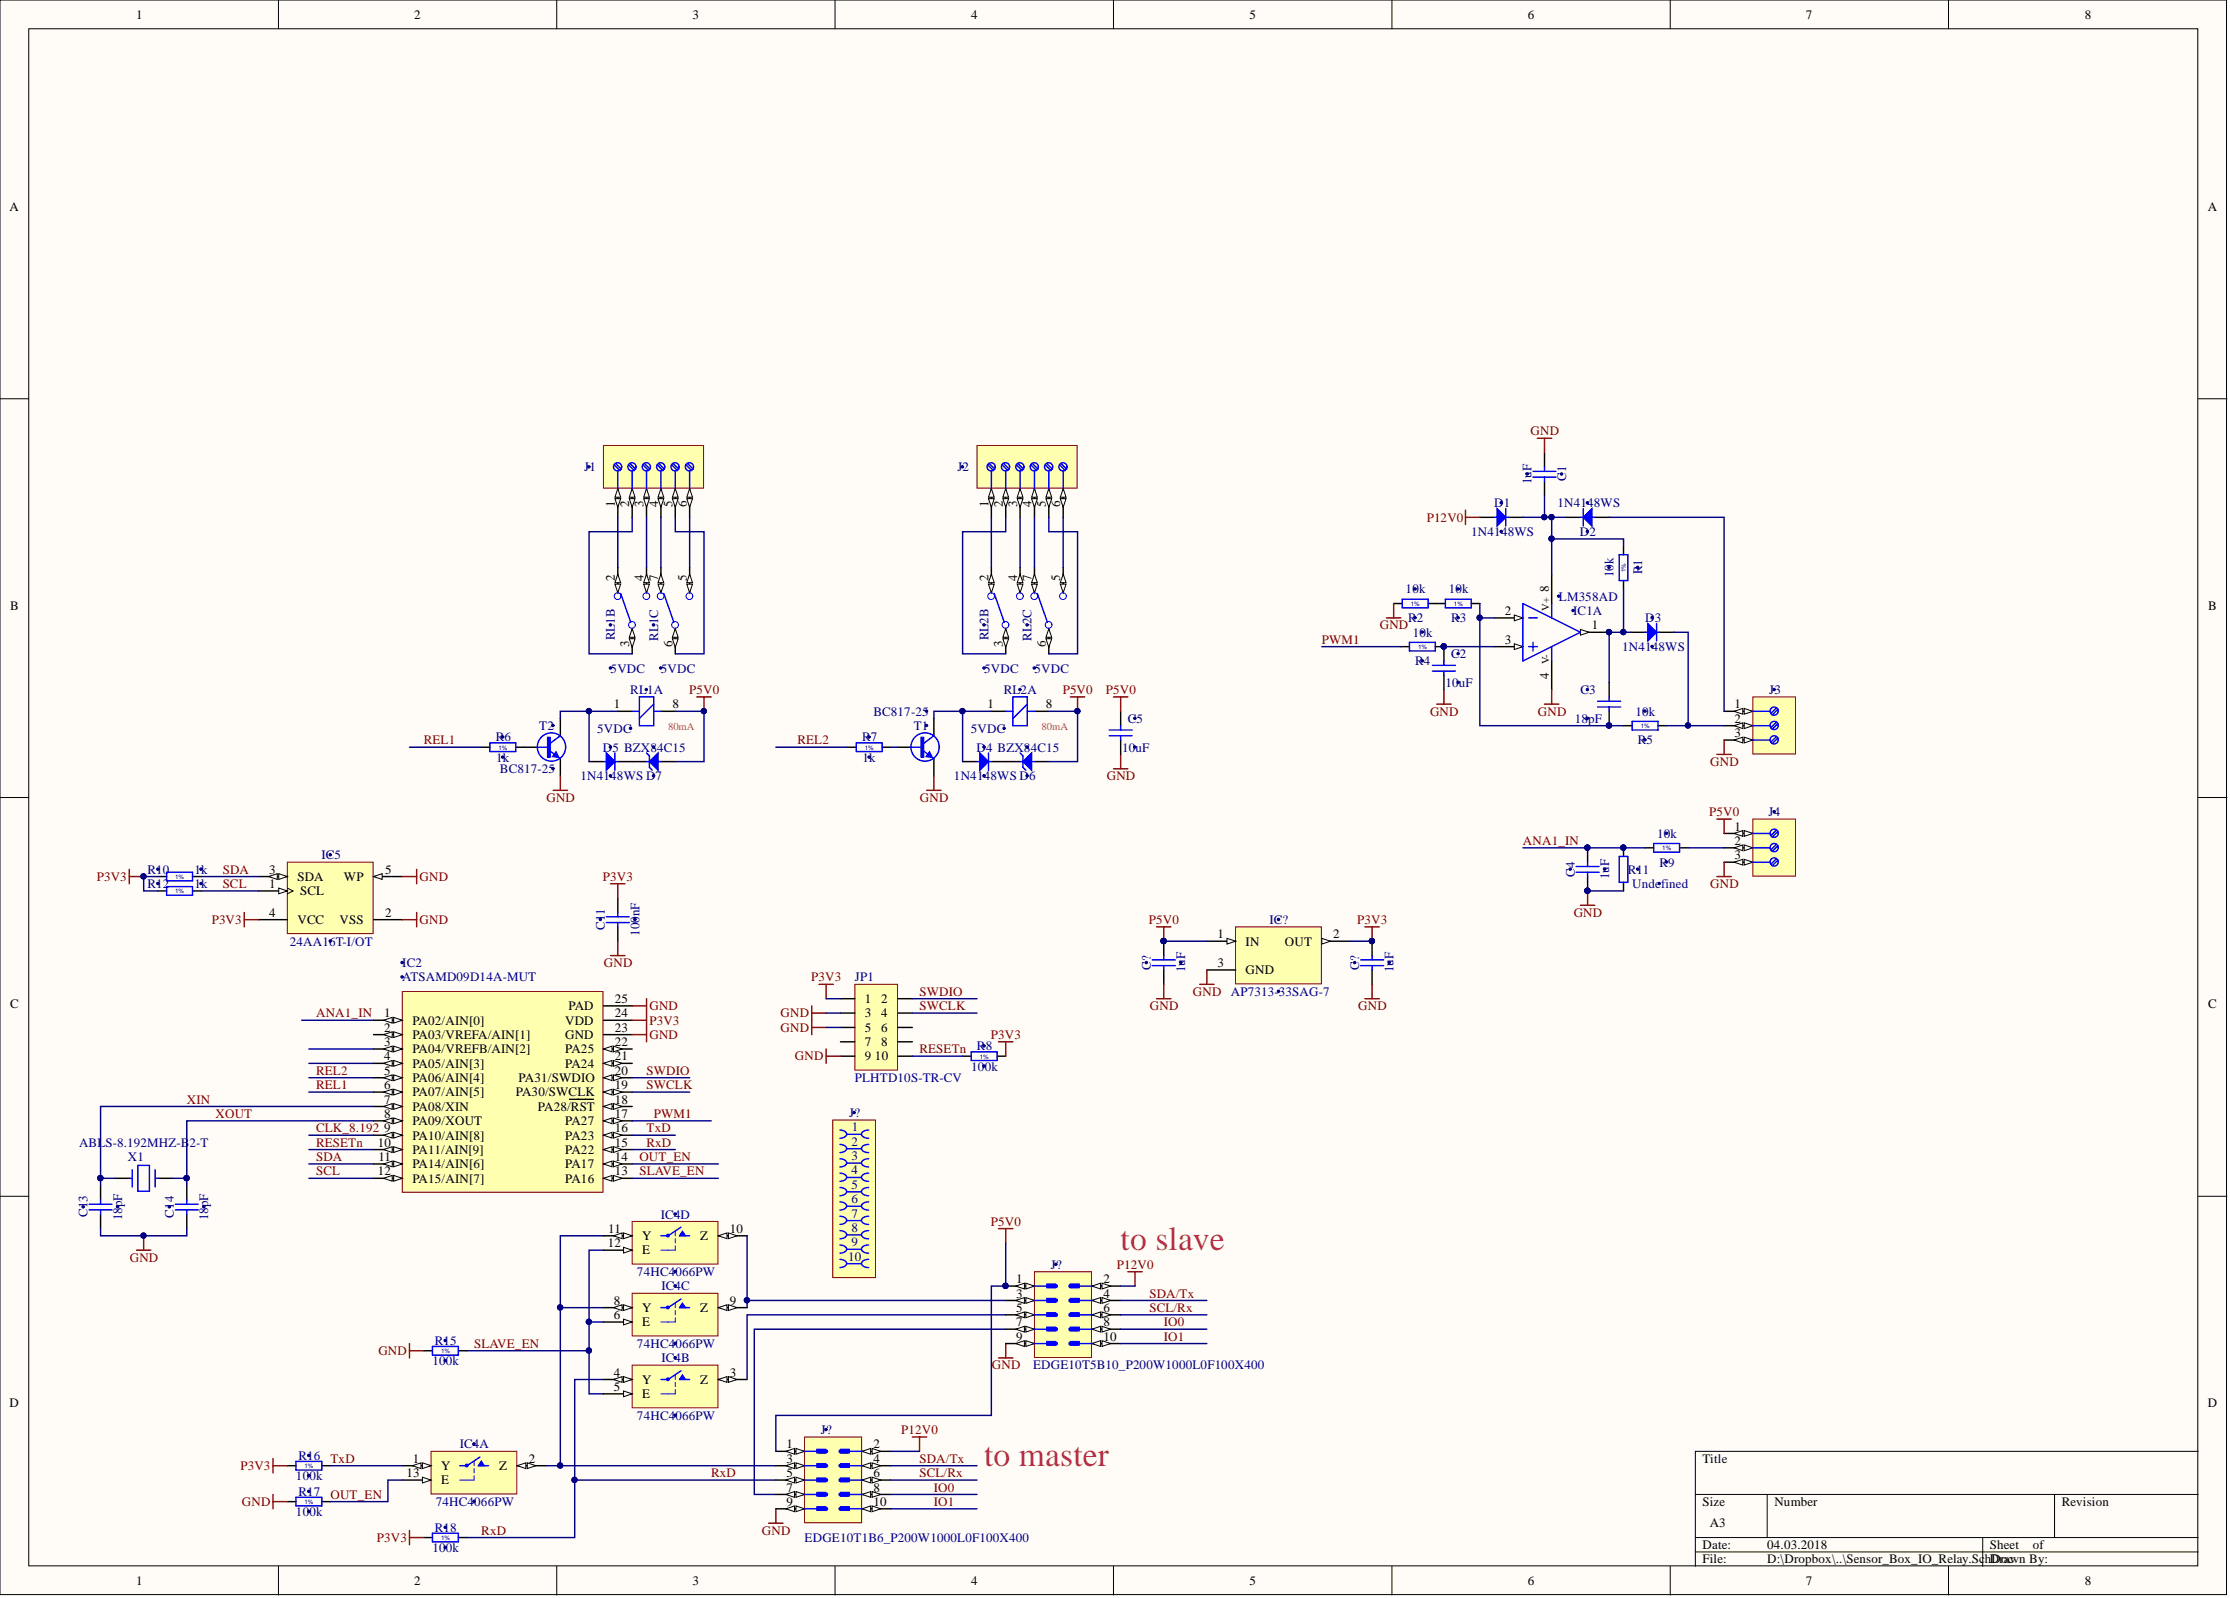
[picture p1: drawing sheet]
<svg xmlns="http://www.w3.org/2000/svg" width="393mm" height="282mm" viewBox="0 0 393 282" stroke-linecap="round" stroke-linejoin="round" font-family="sans-serif">
<defs><g id="words">
<g font-size="5.9" fill="#da2467">
<text x="197.7" y="220.5">to slave</text>
<text x="173.6" y="258.5">to master</text>
</g>
<g font-size="2.3">
<text x="24" y="3.3">1</text>
<text x="73.1" y="3.3">2</text>
<text x="122.2" y="3.3">3</text>
<text x="171.3" y="3.3">4</text>
<text x="220.4" y="3.3">5</text>
<text x="269.5" y="3.3">6</text>
<text x="318.6" y="3.3">7</text>
<text x="367.7" y="3.3">8</text>
<text x="1.7" y="37.2">A</text>
<text x="389.4" y="37.2">A</text>
<text x="108.5" y="89.4" transform="rotate(-90 108.5 89.4)">1</text>
<text x="111" y="89.4" transform="rotate(-90 111 89.4)">2</text>
<text x="113.5" y="89.4" transform="rotate(-90 113.5 89.4)">3</text>
<text x="116.1" y="89.4" transform="rotate(-90 116.1 89.4)">4</text>
<text x="118.6" y="89.4" transform="rotate(-90 118.6 89.4)">5</text>
<text x="121.1" y="89.4" transform="rotate(-90 121.1 89.4)">6</text>
<text x="174.4" y="89.4" transform="rotate(-90 174.4 89.4)">1</text>
<text x="176.9" y="89.4" transform="rotate(-90 176.9 89.4)">2</text>
<text x="179.4" y="89.4" transform="rotate(-90 179.4 89.4)">3</text>
<text x="182" y="89.4" transform="rotate(-90 182 89.4)">4</text>
<text x="184.5" y="89.4" transform="rotate(-90 184.5 89.4)">5</text>
<text x="187" y="89.4" transform="rotate(-90 187 89.4)">6</text>
<text x="1.8" y="107.6">B</text>
<text x="108.5" y="102.5" transform="rotate(-90 108.5 102.5)">2</text>
<text x="113.5" y="102.5" transform="rotate(-90 113.5 102.5)">4</text>
<text x="116.1" y="102.5" transform="rotate(-90 116.1 102.5)">7</text>
<text x="121.1" y="102.5" transform="rotate(-90 121.1 102.5)">5</text>
<text x="174.4" y="102.5" transform="rotate(-90 174.4 102.5)">2</text>
<text x="179.4" y="102.5" transform="rotate(-90 179.4 102.5)">4</text>
<text x="182" y="102.5" transform="rotate(-90 182 102.5)">7</text>
<text x="187" y="102.5" transform="rotate(-90 187 102.5)">5</text>
<text x="273.2" y="104.4" transform="rotate(-90 273.2 104.4)">8</text>
<text x="389.5" y="107.6">B</text>
<text x="265.4" y="108.5">2</text>
<text x="265.4" y="113.6">3</text>
<text x="280.8" y="111">1</text>
<text x="111" y="114.1" transform="rotate(-90 111 114.1)">3</text>
<text x="118.6" y="114.1" transform="rotate(-90 118.6 114.1)">6</text>
<text x="176.9" y="114.1" transform="rotate(-90 176.9 114.1)">3</text>
<text x="184.5" y="114.1" transform="rotate(-90 184.5 114.1)">6</text>
<text x="273.2" y="119.8" transform="rotate(-90 273.2 119.8)">4</text>
<text x="108.3" y="125">1</text>
<text x="118.6" y="125">8</text>
<text x="174.2" y="125">1</text>
<text x="184.5" y="125">8</text>
<text x="306" y="125">1</text>
<text x="306" y="127.5">2</text>
<text x="306" y="130">3</text>
<text x="306" y="146.5">1</text>
<text x="306" y="149">2</text>
<text x="47.5" y="154.1">3</text>
<text x="52.5" y="155.4">SDA</text>
<text x="60.7" y="155.4">WP</text>
<text x="67.9" y="154.1">5</text>
<text x="306" y="151.6">3</text>
<text x="47.5" y="156.6">1</text>
<text x="47.5" y="161.7">4</text>
<text x="53" y="157.9">SCL</text>
<text x="67.9" y="161.7">2</text>
<text x="52.5" y="163">VCC</text>
<text x="59.9" y="163">VSS</text>
<text x="214.7" y="165.5">1</text>
<text x="219.7" y="166.8">IN</text>
<text x="226.6" y="166.8">OUT</text>
<text x="235.2" y="165.5">2</text>
<text x="214.7" y="170.6">3</text>
<text x="219.7" y="171.9">GND</text>
<text x="1.8" y="177.8">C</text>
<text x="67.7" y="179.5">1</text>
<text x="100.3" y="178.2">PAD</text>
<text x="108.5" y="179.5">24</text>
<text x="108.5" y="176.9">25</text>
<text x="152.6" y="176.9">1</text>
<text x="152.6" y="179.5">3</text>
<text x="155.4" y="176.9">2</text>
<text x="155.4" y="179.5">4</text>
<text x="389.5" y="177.8">C</text>
<text x="67.7" y="182">2</text>
<text x="67.7" y="184.5">3</text>
<text x="72.7" y="180.7">PA02/AIN[0]</text>
<text x="72.7" y="183.3">PA03/VREFA/AIN[1]</text>
<text x="72.7" y="185.8">PA04/VREFB/AIN[2]</text>
<text x="99.7" y="185.8">PA25</text>
<text x="99.7" y="183.3">GND</text>
<text x="99.7" y="180.7">VDD</text>
<text x="108.5" y="184.5">22</text>
<text x="108.5" y="182">23</text>
<text x="152.6" y="182">5</text>
<text x="152.6" y="184.5">7</text>
<text x="155.4" y="182">6</text>
<text x="155.4" y="184.5">8</text>
<text x="67.7" y="187.1">4</text>
<text x="67.7" y="189.6">5</text>
<text x="72.7" y="188.3">PA05/AIN[3]</text>
<text x="72.7" y="190.9">PA06/AIN[4]</text>
<text x="91.5" y="190.9">PA31/SWDIO</text>
<text x="99.7" y="188.3">PA24</text>
<text x="108.5" y="189.6">20</text>
<text x="108.5" y="187.1">21</text>
<text x="152.6" y="187.1">9</text>
<text x="154.3" y="187.1">10</text>
<text x="67.7" y="192.1">6</text>
<text x="67.7" y="194.7">7</text>
<text x="67.7" y="197.2">8</text>
<text x="72.7" y="193.4">PA07/AIN[5]</text>
<text x="72.7" y="195.9">PA08/XIN</text>
<text x="91" y="193.4">PA30/SWCLK</text>
<text x="94.9" y="195.9">PA28/RST</text>
<text x="108.5" y="197.2">17</text>
<text x="108.5" y="194.7">18</text>
<text x="108.5" y="192.1">19</text>
<text x="66.7" y="202.3">10</text>
<text x="67.7" y="199.7">9</text>
<text x="72.7" y="198.5">PA09/XOUT</text>
<text x="72.7" y="201">PA10/AIN[8]</text>
<text x="72.7" y="203.5">PA11/AIN[9]</text>
<text x="99.7" y="203.5">PA22</text>
<text x="99.7" y="201">PA23</text>
<text x="99.7" y="198.5">PA27</text>
<text x="108.5" y="202.3">15</text>
<text x="108.5" y="199.7">16</text>
<text x="66.7" y="207.3">12</text>
<text x="66.7" y="204.8">11</text>
<text x="72.7" y="206.1">PA14/AIN[6]</text>
<text x="72.7" y="208.6">PA15/AIN[7]</text>
<text x="99.7" y="208.6">PA16</text>
<text x="99.7" y="206.1">PA17</text>
<text x="108.5" y="207.3">13</text>
<text x="108.5" y="204.8">14</text>
<text x="107.2" y="220">12</text>
<text x="107.3" y="217.5">11</text>
<text x="113.3" y="218.7">Y</text>
<text x="113.3" y="221.3">E</text>
<text x="123.5" y="218.7">Z</text>
<text x="128.7" y="217.5">10</text>
<text x="179.3" y="226.3">1</text>
<text x="194.6" y="226.3">2</text>
<text x="108.3" y="232.7">6</text>
<text x="108.3" y="230.1">8</text>
<text x="113.3" y="233.9">E</text>
<text x="113.3" y="231.4">Y</text>
<text x="123.5" y="231.4">Z</text>
<text x="128.7" y="230.1">9</text>
<text x="179.3" y="228.9">3</text>
<text x="179.3" y="231.4">5</text>
<text x="179.3" y="233.9">7</text>
<text x="194.6" y="228.9">4</text>
<text x="194.6" y="231.4">6</text>
<text x="194.6" y="233.9">8</text>
<text x="179.3" y="236.5">9</text>
<text x="194.6" y="236.5">10</text>
<text x="108.3" y="242.8">4</text>
<text x="108.3" y="245.4">5</text>
<text x="113.3" y="244.1">Y</text>
<text x="123.5" y="244.1">Z</text>
<text x="128.7" y="242.8">3</text>
<text x="1.7" y="248.2">D</text>
<text x="113.3" y="246.6">E</text>
<text x="389.4" y="248.2">D</text>
<text x="138.7" y="255.5">1</text>
<text x="154.1" y="255.5">2</text>
<text x="71.7" y="260.6">13</text>
<text x="72.8" y="258">1</text>
<text x="77.8" y="259.3">Y</text>
<text x="77.8" y="261.8">E</text>
<text x="88" y="259.3">Z</text>
<text x="93.3" y="258">2</text>
<text x="138.7" y="258">3</text>
<text x="138.7" y="260.6">5</text>
<text x="138.7" y="263.1">7</text>
<text x="154.1" y="258">4</text>
<text x="154.1" y="260.6">6</text>
<text x="154.1" y="263.1">8</text>
<text x="300.3" y="258">Title</text>
<text x="138.7" y="265.6">9</text>
<text x="154.1" y="265.6">10</text>
<text x="300.3" y="265.6">Size</text>
<text x="301.6" y="269.4">A3</text>
<text x="313" y="265.6">Number</text>
<text x="363.7" y="265.6">Revision</text>
<text x="300.3" y="273.2">Date:</text>
<text x="300.3" y="275.8">File:</text>
<text x="311.7" y="273.2">04.03.2018</text>
<text x="311.7" y="275.8">D:\Dropbox\..\Sensor_Box_IO_Relay.SchDrawn By:</text>
<text x="351" y="273.2">Sheet</text>
<text x="351.3" y="275.8">Doc</text>
<text x="358.6" y="273.2">of</text>
<text x="24" y="279.6">1</text>
<text x="73.1" y="279.6">2</text>
<text x="122.2" y="279.6">3</text>
<text x="171.3" y="279.6">4</text>
<text x="220.4" y="279.6">5</text>
<text x="269.5" y="279.6">6</text>
<text x="318.6" y="279.6">7</text>
<text x="367.7" y="279.6">8</text>
</g>
<g font-size="2.3" fill="#800000">
<text x="270" y="76.8">GND</text>
<text x="251.7" y="92">P12V0</text>
<text x="233.2" y="113.6">PWM1</text>
<text x="243.4" y="111">GND</text>
<text x="121.6" y="122.4">P5V0</text>
<text x="187.5" y="122.4">P5V0</text>
<text x="195.1" y="122.4">P5V0</text>
<text x="74.8" y="131.3">REL1</text>
<text x="140.7" y="131.3">REL2</text>
<text x="252.2" y="126.2">GND</text>
<text x="271.3" y="126.2">GND</text>
<text x="195.2" y="137.6">GND</text>
<text x="301.7" y="135.1">GND</text>
<text x="96.4" y="141.4">GND</text>
<text x="162.3" y="141.4">GND</text>
<text x="301.5" y="144">P5V0</text>
<text x="268.6" y="149">ANA1_IN</text>
<text x="17.1" y="155.4">P3V3</text>
<text x="39.3" y="154.1">SDA</text>
<text x="74" y="155.4">GND</text>
<text x="106.4" y="155.4">P3V3</text>
<text x="39.3" y="156.6">SCL</text>
<text x="277.6" y="161.7">GND</text>
<text x="301.7" y="156.6">GND</text>
<text x="37.3" y="163">P3V3</text>
<text x="74" y="163">GND</text>
<text x="202.7" y="163">P5V0</text>
<text x="239.4" y="163">P3V3</text>
<text x="106.5" y="170.6">GND</text>
<text x="143.1" y="173.1">P3V3</text>
<text x="55.8" y="179.5">ANA1_IN</text>
<text x="114.5" y="178.2">GND</text>
<text x="137.7" y="179.5">GND</text>
<text x="162.2" y="178.2">SWCLK</text>
<text x="162.2" y="175.7">SWDIO</text>
<text x="202.8" y="178.2">GND</text>
<text x="210.4" y="175.7">GND</text>
<text x="239.6" y="178.2">GND</text>
<text x="114.5" y="183.3">GND</text>
<text x="114.5" y="180.7">P3V3</text>
<text x="137.7" y="182">GND</text>
<text x="162.2" y="185.8">RESETn</text>
<text x="174.8" y="183.3">P3V3</text>
<text x="55.8" y="189.6">REL2</text>
<text x="114" y="189.6">SWDIO</text>
<text x="140.2" y="187.1">GND</text>
<text x="32.9" y="194.7">XIN</text>
<text x="38" y="197.2">XOUT</text>
<text x="55.8" y="192.1">REL1</text>
<text x="114" y="192.1">SWCLK</text>
<text x="115.3" y="197.2">PWM1</text>
<text x="55.8" y="199.7">CLK_8.192</text>
<text x="55.8" y="202.3">RESETn</text>
<text x="114" y="199.7">TxD</text>
<text x="114" y="202.3">RxD</text>
<text x="55.8" y="204.8">SDA</text>
<text x="55.8" y="207.3">SCL</text>
<text x="112.8" y="207.3">SLAVE_EN</text>
<text x="112.8" y="204.8">OUT_EN</text>
<text x="174.8" y="216.2">P5V0</text>
<text x="22.9" y="222.5">GND</text>
<text x="197" y="223.8">P12V0</text>
<text x="202.7" y="228.9">SDA/Tx</text>
<text x="202.7" y="231.4">SCL/Rx</text>
<text x="205.3" y="233.9">IO0</text>
<text x="66.7" y="239">GND</text>
<text x="83.6" y="237.8">SLAVE_EN</text>
<text x="205.3" y="236.5">IO1</text>
<text x="174.9" y="241.6">GND</text>
<text x="159" y="253">P12V0</text>
<text x="42.4" y="259.3">P3V3</text>
<text x="58.3" y="258">TxD</text>
<text x="125.4" y="260.6">RxD</text>
<text x="162.2" y="258">SDA/Tx</text>
<text x="162.2" y="260.6">SCL/Rx</text>
<text x="164.7" y="263.1">IO0</text>
<text x="42.7" y="265.6">GND</text>
<text x="58.3" y="264.4">OUT_EN</text>
<text x="164.7" y="265.6">IO1</text>
<text x="66.5" y="272">P3V3</text>
<text x="84.9" y="270.7">RxD</text>
<text x="134.4" y="270.7">GND</text>
</g>
<g font-size="2.3" fill="#000080">
<text x="103.1" y="83.1">J1</text>
<text x="168.9" y="83.1">J2</text>
<text x="263.6" y="89.5">D1</text>
<text x="270.2" y="85.3" transform="rotate(-90 270.2 85.3)">1uF</text>
<text x="274.7" y="89.5">1N4148WS</text>
<text x="276.2" y="84.8" transform="rotate(-90 276.2 84.8)">C1</text>
<text x="259.5" y="94.5">1N4148WS</text>
<text x="278.7" y="94.5">D2</text>
<text x="284.6" y="101.8" transform="rotate(-90 284.6 101.8)">10k</text>
<text x="289.7" y="101.3" transform="rotate(-90 289.7 101.3)">R1</text>
<text x="247.9" y="104.7">10k</text>
<text x="255.5" y="104.7">10k</text>
<text x="275" y="106">LM358AD</text>
<text x="108.5" y="113" transform="rotate(-90 108.5 113)">RL1B</text>
<text x="116.1" y="113" transform="rotate(-90 116.1 113)">RL1C</text>
<text x="174.4" y="113" transform="rotate(-90 174.4 113)">RL2B</text>
<text x="182" y="113" transform="rotate(-90 182 113)">RL2C</text>
<text x="248.4" y="109.8">R2</text>
<text x="249.2" y="112.3">10k</text>
<text x="256" y="109.8">R3</text>
<text x="277.5" y="108.5">IC1A</text>
<text x="290.2" y="109.8">D3</text>
<text x="107.7" y="118.6">5VDC</text>
<text x="116.6" y="118.6">5VDC</text>
<text x="173.6" y="118.6">5VDC</text>
<text x="182.5" y="118.6">5VDC</text>
<text x="249.6" y="117.4">R4</text>
<text x="256" y="116.1">C2</text>
<text x="286.1" y="114.8">1N4148WS</text>
<text x="111.2" y="122.4">RL1A</text>
<text x="177.1" y="122.4">RL2A</text>
<text x="254.9" y="121.2">10uF</text>
<text x="278.8" y="122.4">C3</text>
<text x="312.1" y="122.4">J3</text>
<text x="87.4" y="130.8">R6</text>
<text x="95.1" y="128.8">T2</text>
<text x="105.3" y="129.3">5VDC</text>
<text x="152.1" y="130.8">R7</text>
<text x="154.1" y="126.2">BC817-25</text>
<text x="161.2" y="128.8">T1</text>
<text x="171.2" y="129.3">5VDC</text>
<text x="198.9" y="127.5">C5</text>
<text x="277.8" y="127.5">18pF</text>
<text x="288.5" y="126.2">10k</text>
<text x="288.9" y="131.3">R5</text>
<text x="87.5" y="134.3">1k</text>
<text x="88.2" y="136.4">BC817-25</text>
<text x="102.4" y="137.6">1N4148WS D7</text>
<text x="106.4" y="132.6">D5 BZX84C15</text>
<text x="152.1" y="134.3">1k</text>
<text x="168.3" y="137.6">1N4148WS D6</text>
<text x="172.2" y="132.6">D4 BZX84C15</text>
<text x="197.9" y="132.6">10uF</text>
<text x="312" y="144">J4</text>
<text x="292.3" y="147.8">10k</text>
<text x="26" y="154.1">R10</text>
<text x="34.3" y="154.1">1k</text>
<text x="56.7" y="151.6">IC5</text>
<text x="277.8" y="154.6" transform="rotate(-90 277.8 154.6)">C4</text>
<text x="283.8" y="155" transform="rotate(-90 283.8 155)">1uF</text>
<text x="287.1" y="154.1">R11</text>
<text x="292.7" y="152.8">R9</text>
<text x="26" y="156.6">R12</text>
<text x="34.3" y="156.6">1k</text>
<text x="287.9" y="156.6">Undefined</text>
<text x="51.1" y="166.8">24AA16T-I/OT</text>
<text x="106.7" y="164" transform="rotate(-90 106.7 164)">C11</text>
<text x="112.8" y="165.1" transform="rotate(-90 112.8 165.1)">100nF</text>
<text x="223.9" y="163">IC?</text>
<text x="71" y="170.6">IC2</text>
<text x="71" y="173.1">ATSAMD09D14A-MUT</text>
<text x="150.8" y="173.1">JP1</text>
<text x="203" y="171.1" transform="rotate(-90 203 171.1)">C?</text>
<text x="209.1" y="171.5" transform="rotate(-90 209.1 171.5)">1uF</text>
<text x="239.7" y="171.1" transform="rotate(-90 239.7 171.1)">C?</text>
<text x="245.8" y="171.5" transform="rotate(-90 245.8 171.5)">1uF</text>
<text x="217.1" y="175.7">AP7313-33SAG-7</text>
<text x="172.3" y="185.3">R8</text>
<text x="150.8" y="190.9">PLHTD10S-TR-CV</text>
<text x="171.3" y="188.8">100k</text>
<text x="149.8" y="197">J?</text>
<text x="13.9" y="202.3">ABLS-8.192MHZ-B2-T</text>
<text x="150.2" y="202.1">2</text>
<text x="150.3" y="199.6">1</text>
<text x="22.6" y="204.8">X1</text>
<text x="150.2" y="204.6">3</text>
<text x="150.2" y="207.2">4</text>
<text x="150.2" y="209.7">5</text>
<text x="15.5" y="214.7" transform="rotate(-90 15.5 214.7)">C13</text>
<text x="21.5" y="215.2" transform="rotate(-90 21.5 215.2)">18pF</text>
<text x="30.7" y="214.8" transform="rotate(-90 30.7 214.8)">C14</text>
<text x="36.7" y="215.2" transform="rotate(-90 36.7 215.2)">18pF</text>
<text x="116.6" y="214.9">IC4D</text>
<text x="150.2" y="212.2">6</text>
<text x="150.2" y="214.8">7</text>
<text x="150.2" y="217.3">8</text>
<text x="150.2" y="219.8">9</text>
<text x="112.4" y="225.1">74HC4066PW</text>
<text x="116.7" y="227.6">IC4C</text>
<text x="149.6" y="222.4">10</text>
<text x="185.3" y="223.8">J?</text>
<text x="76.7" y="237.2">R15</text>
<text x="112.4" y="237.8">74HC4066PW</text>
<text x="76.3" y="240.8">100k</text>
<text x="116.7" y="240.3">IC4B</text>
<text x="182.2" y="241.6">EDGE10T5B10_P200W1000L0F100X400</text>
<text x="112.4" y="250.4">74HC4066PW</text>
<text x="52.6" y="257.5">R16</text>
<text x="81.1" y="255.5">IC4A</text>
<text x="144.8" y="253">J?</text>
<text x="52.2" y="261.1">100k</text>
<text x="52.6" y="263.9">R17</text>
<text x="52.2" y="267.4">100k</text>
<text x="76.9" y="265.6">74HC4066PW</text>
<text x="76.3" y="273.7">100k</text>
<text x="76.7" y="270.2">R18</text>
<text x="141.9" y="272">EDGE10T1B6_P200W1000L0F100X400</text>
</g>
<g font-size="1.9">
<text x="273.3" y="107.7" transform="rotate(-90 273.3 107.7)">V+</text>
<text x="273.3" y="117.2" transform="rotate(-90 273.3 117.2)">V-</text>
</g>
<g font-size="1.9" fill="#da2467">
<text x="117.8" y="128.8">80mA</text>
<text x="183.7" y="128.8">80mA</text>
</g>
<g font-size="1.1" fill="#000080">
<text x="286.8" y="100.9" transform="rotate(-90 286.8 100.9)">1%</text>
<text x="248.9" y="106.9">1%</text>
<text x="256.5" y="106.9">1%</text>
<text x="250.1" y="114.5">1%</text>
<text x="289.4" y="128.4">1%</text>
<text x="87.9" y="132.2">1%</text>
<text x="152.6" y="132.2">1%</text>
<text x="293.2" y="150">1%</text>
<text x="30.9" y="155">1%</text>
<text x="30.9" y="157.6">1%</text>
<text x="172.8" y="186.7">1%</text>
<text x="77.8" y="238.7">1%</text>
<text x="53.7" y="259">1%</text>
<text x="53.7" y="265.3">1%</text>
<text x="77.8" y="271.6">1%</text>
</g>
</g></defs>
<g fill="#fffcf8" stroke="#000" stroke-width=".18">
<path d="M0 0h392.7v281.3h-392.7z"/>
<path d="M5.1 5.1h382.6v271.1h-382.6z"/>
</g>
<g fill="none" stroke="#000" stroke-width=".18">
<path d="M49.1 0v5.1M98.2 0v5.1M147.3 0v5.1M196.4 0v5.1M245.5 0v5.1M294.6 0v5.1M343.7 0v5.1M0 70.3h5.1M387.7 70.3h5.1M0 140.7h5.1M387.7 140.7h5.1M0 211h5.1"/>
<path d="M387.7 211h5.1M387.7 256h-88.7v20.3M49.1 276.3v5M98.2 276.3v5M147.3 276.3v5M196.4 276.3v5M245.5 276.3v5M294.6 276.3v5M299 263.6h88.7M299 271.2h88.7M299 273.7h88.7M311.7 263.6v7.6"/>
<path d="M343.7 276.3v5M349.7 271.2v5.1M362.4 263.6v7.6"/>
</g>
<path d="M25.3 218v2.5M24.1 220.5h2.5" fill="none" stroke="#800000" stroke-width=".25"/>
<circle cx="25.3" cy="217.9" r=".47" fill="#000080" stroke="#000080" stroke-width=".18"/>
<path d="M71 174.9h35.4v35.4h-35.4z" fill="#ffffb0" stroke="#800000" stroke-width=".18"/>
<path d="M65.9 180h5.1" fill="none" stroke="#000" stroke-width=".25"/>
<path d="M69.4 179.5l1.6 .5-1.6 .5z" fill="#fffcf8"/>
<path d="M69.4 179.5l1.6 .5-1.6 .5z" fill="none" stroke="#000" stroke-width=".18"/>
<path d="M67.7 180l1.5-.5v1z" fill="#fffcf8"/>
<path d="M67.7 180l1.5-.5v1z" fill="none" stroke="#000" stroke-width=".18"/>
<path d="M65.9 182.5h5.1" fill="none" stroke="#000" stroke-width=".25"/>
<path d="M69.4 182l1.6 .5-1.6 .5z" fill="#fffcf8"/>
<path d="M69.4 182l1.6 .5-1.6 .5z" fill="none" stroke="#000" stroke-width=".18"/>
<path d="M67.7 182.5l1.5-.5v1z" fill="#fffcf8"/>
<path d="M67.7 182.5l1.5-.5v1z" fill="none" stroke="#000" stroke-width=".18"/>
<path d="M65.9 185h5.1" fill="none" stroke="#000" stroke-width=".25"/>
<path d="M69.4 184.5l1.6 .5-1.6 .5z" fill="#fffcf8"/>
<path d="M69.4 184.5l1.6 .5-1.6 .5z" fill="none" stroke="#000" stroke-width=".18"/>
<path d="M67.7 185l1.5-.5v1z" fill="#fffcf8"/>
<path d="M67.7 185l1.5-.5v1z" fill="none" stroke="#000" stroke-width=".18"/>
<path d="M65.9 187.6h5.1" fill="none" stroke="#000" stroke-width=".25"/>
<path d="M69.4 187.1l1.6 .5-1.6 .5z" fill="#fffcf8"/>
<path d="M69.4 187.1l1.6 .5-1.6 .5z" fill="none" stroke="#000" stroke-width=".18"/>
<path d="M67.7 187.6l1.5-.5v1z" fill="#fffcf8"/>
<path d="M67.7 187.6l1.5-.5v1z" fill="none" stroke="#000" stroke-width=".18"/>
<path d="M65.9 190.1h5.1" fill="none" stroke="#000" stroke-width=".25"/>
<path d="M69.4 189.6l1.6 .5-1.6 .5z" fill="#fffcf8"/>
<path d="M69.4 189.6l1.6 .5-1.6 .5z" fill="none" stroke="#000" stroke-width=".18"/>
<path d="M67.7 190.1l1.5-.5v1z" fill="#fffcf8"/>
<path d="M67.7 190.1l1.5-.5v1z" fill="none" stroke="#000" stroke-width=".18"/>
<path d="M65.9 192.6h5.1" fill="none" stroke="#000" stroke-width=".25"/>
<path d="M69.4 192.1l1.6 .5-1.6 .5z" fill="#fffcf8"/>
<path d="M69.4 192.1l1.6 .5-1.6 .5z" fill="none" stroke="#000" stroke-width=".18"/>
<path d="M67.7 192.6l1.5-.5v1z" fill="#fffcf8"/>
<path d="M67.7 192.6l1.5-.5v1z" fill="none" stroke="#000" stroke-width=".18"/>
<path d="M65.9 195.2h5.1" fill="none" stroke="#000" stroke-width=".25"/>
<path d="M69.4 194.7l1.6 .5-1.6 .5z" fill="#fffcf8"/>
<path d="M69.4 194.7l1.6 .5-1.6 .5z" fill="none" stroke="#000" stroke-width=".18"/>
<path d="M67.7 195.2l1.5-.5v1z" fill="#fffcf8"/>
<path d="M67.7 195.2l1.5-.5v1z" fill="none" stroke="#000" stroke-width=".18"/>
<path d="M65.9 197.7h5.1" fill="none" stroke="#000" stroke-width=".25"/>
<path d="M69.4 197.2l1.6 .5-1.6 .5z" fill="#fffcf8"/>
<path d="M69.4 197.2l1.6 .5-1.6 .5z" fill="none" stroke="#000" stroke-width=".18"/>
<path d="M67.7 197.7l1.5-.5v1z" fill="#fffcf8"/>
<path d="M67.7 197.7l1.5-.5v1z" fill="none" stroke="#000" stroke-width=".18"/>
<path d="M65.9 200.2h5.1" fill="none" stroke="#000" stroke-width=".25"/>
<path d="M69.4 199.7l1.6 .5-1.6 .5z" fill="#fffcf8"/>
<path d="M69.4 199.7l1.6 .5-1.6 .5z" fill="none" stroke="#000" stroke-width=".18"/>
<path d="M67.7 200.2l1.5-.5v1z" fill="#fffcf8"/>
<path d="M67.7 200.2l1.5-.5v1z" fill="none" stroke="#000" stroke-width=".18"/>
<path d="M65.9 202.8h5.1" fill="none" stroke="#000" stroke-width=".25"/>
<path d="M69.4 202.3l1.6 .5-1.6 .5z" fill="#fffcf8"/>
<path d="M69.4 202.3l1.6 .5-1.6 .5z" fill="none" stroke="#000" stroke-width=".18"/>
<path d="M67.7 202.8l1.5-.5v1z" fill="#fffcf8"/>
<path d="M67.7 202.8l1.5-.5v1z" fill="none" stroke="#000" stroke-width=".18"/>
<path d="M65.9 205.3h5.1" fill="none" stroke="#000" stroke-width=".25"/>
<path d="M69.4 204.8l1.6 .5-1.6 .5z" fill="#fffcf8"/>
<path d="M69.4 204.8l1.6 .5-1.6 .5z" fill="none" stroke="#000" stroke-width=".18"/>
<path d="M67.7 205.3l1.5-.5v1z" fill="#fffcf8"/>
<path d="M67.7 205.3l1.5-.5v1z" fill="none" stroke="#000" stroke-width=".18"/>
<path d="M65.9 207.8h5.1" fill="none" stroke="#000" stroke-width=".25"/>
<path d="M69.4 207.3l1.6 .5-1.6 .5z" fill="#fffcf8"/>
<path d="M69.4 207.3l1.6 .5-1.6 .5z" fill="none" stroke="#000" stroke-width=".18"/>
<path d="M67.7 207.8l1.5-.5v1z" fill="#fffcf8"/>
<path d="M67.7 207.8l1.5-.5v1z" fill="none" stroke="#000" stroke-width=".18"/>
<path d="M106.4 207.8h5.1" fill="none" stroke="#000" stroke-width=".25"/>
<path d="M106.4 207.8l1.6-.5v1z" fill="#fffcf8"/>
<path d="M106.4 207.8l1.6-.5v1z" fill="none" stroke="#000" stroke-width=".18"/>
<path d="M108.2 207.3l1.5 .5-1.5 .5z" fill="#fffcf8"/>
<path d="M108.2 207.3l1.5 .5-1.5 .5z" fill="none" stroke="#000" stroke-width=".18"/>
<path d="M106.4 205.3h5.1" fill="none" stroke="#000" stroke-width=".25"/>
<path d="M106.4 205.3l1.6-.5v1z" fill="#fffcf8"/>
<path d="M106.4 205.3l1.6-.5v1z" fill="none" stroke="#000" stroke-width=".18"/>
<path d="M108.2 204.8l1.5 .5-1.5 .5z" fill="#fffcf8"/>
<path d="M108.2 204.8l1.5 .5-1.5 .5z" fill="none" stroke="#000" stroke-width=".18"/>
<path d="M106.4 202.8h5.1" fill="none" stroke="#000" stroke-width=".25"/>
<path d="M106.4 202.8l1.6-.5v1z" fill="#fffcf8"/>
<path d="M106.4 202.8l1.6-.5v1z" fill="none" stroke="#000" stroke-width=".18"/>
<path d="M108.2 202.3l1.5 .5-1.5 .5z" fill="#fffcf8"/>
<path d="M108.2 202.3l1.5 .5-1.5 .5z" fill="none" stroke="#000" stroke-width=".18"/>
<path d="M106.4 200.2h5.1" fill="none" stroke="#000" stroke-width=".25"/>
<path d="M106.4 200.2l1.6-.5v1z" fill="#fffcf8"/>
<path d="M106.4 200.2l1.6-.5v1z" fill="none" stroke="#000" stroke-width=".18"/>
<path d="M108.2 199.7l1.5 .5-1.5 .5z" fill="#fffcf8"/>
<path d="M108.2 199.7l1.5 .5-1.5 .5z" fill="none" stroke="#000" stroke-width=".18"/>
<path d="M106.4 197.7h5.1" fill="none" stroke="#000" stroke-width=".25"/>
<path d="M106.4 197.7l1.6-.5v1z" fill="#fffcf8"/>
<path d="M106.4 197.7l1.6-.5v1z" fill="none" stroke="#000" stroke-width=".18"/>
<path d="M108.2 197.2l1.5 .5-1.5 .5z" fill="#fffcf8"/>
<path d="M108.2 197.2l1.5 .5-1.5 .5z" fill="none" stroke="#000" stroke-width=".18"/>
<path d="M106.4 195.2h5.1" fill="none" stroke="#000" stroke-width=".25"/>
<path d="M106.4 195.2l1.6-.5v1z" fill="#fffcf8"/>
<path d="M106.4 195.2l1.6-.5v1z" fill="none" stroke="#000" stroke-width=".18"/>
<path d="M108.2 194.7l1.5 .5-1.5 .5z" fill="#fffcf8"/>
<path d="M108.2 194.7l1.5 .5-1.5 .5z" fill="none" stroke="#000" stroke-width=".18"/>
<path d="M100.5 193.9h4.2M106.4 192.6h5.1" fill="none" stroke="#000" stroke-width=".25"/>
<path d="M106.4 192.6l1.6-.5v1z" fill="#fffcf8"/>
<path d="M106.4 192.6l1.6-.5v1z" fill="none" stroke="#000" stroke-width=".18"/>
<path d="M108.2 192.1l1.5 .5-1.5 .5z" fill="#fffcf8"/>
<path d="M108.2 192.1l1.5 .5-1.5 .5z" fill="none" stroke="#000" stroke-width=".18"/>
<path d="M106.4 190.1h5.1" fill="none" stroke="#000" stroke-width=".25"/>
<path d="M106.4 190.1l1.6-.5v1z" fill="#fffcf8"/>
<path d="M106.4 190.1l1.6-.5v1z" fill="none" stroke="#000" stroke-width=".18"/>
<path d="M108.2 189.6l1.5 .5-1.5 .5z" fill="#fffcf8"/>
<path d="M108.2 189.6l1.5 .5-1.5 .5z" fill="none" stroke="#000" stroke-width=".18"/>
<path d="M106.4 187.6h5.1" fill="none" stroke="#000" stroke-width=".25"/>
<path d="M106.4 187.6l1.6-.5v1z" fill="#fffcf8"/>
<path d="M106.4 187.6l1.6-.5v1z" fill="none" stroke="#000" stroke-width=".18"/>
<path d="M108.2 187.1l1.5 .5-1.5 .5z" fill="#fffcf8"/>
<path d="M108.2 187.1l1.5 .5-1.5 .5z" fill="none" stroke="#000" stroke-width=".18"/>
<path d="M106.4 185h5.1" fill="none" stroke="#000" stroke-width=".25"/>
<path d="M106.4 185l1.6-.5v1z" fill="#fffcf8"/>
<path d="M106.4 185l1.6-.5v1z" fill="none" stroke="#000" stroke-width=".18"/>
<path d="M108.2 184.5l1.5 .5-1.5 .5z" fill="#fffcf8"/>
<path d="M108.2 184.5l1.5 .5-1.5 .5z" fill="none" stroke="#000" stroke-width=".18"/>
<path d="M109 158.4v2.6M106.4 180h5.1M106.4 177.4h5.1M109 163.5v2.5M106.4 182.5h5.1M17.7 209.1v2.5M17.7 214.2v2.5M20.3 207.8h2.5M27.9 207.8h2.5M32.9 209.1v2.5M32.9 214.2v2.5" fill="none" stroke="#000" stroke-width=".25"/>
<g fill="#000080" stroke="#000080" stroke-width=".18">
<circle cx="70.9" cy="169.8" r=".22"/>
<circle cx="70.9" cy="172.3" r=".22"/>
<circle cx="14.7" cy="212.9" r=".22"/>
<circle cx="20.7" cy="212.9" r=".22"/>
<circle cx="29.9" cy="212.9" r=".22"/>
<circle cx="35.9" cy="212.9" r=".22"/>
<circle cx="105.9" cy="162.2" r=".22"/>
<circle cx="112" cy="162.2" r=".22"/>
</g>
<path d="M107.7 155.9h2.5M109 155.9v2.5M107.7 168.6h2.5M109 166v2.6M111.5 177.4h2.5M111.5 180h2.5M114 176.2v7.6M111.5 182.5h2.5M176.1 239.5h2.6M177.4 237v2.5M135.6 268.7h2.5M136.8 266.1v2.6" fill="none" stroke="#800000" stroke-width=".25"/>
<g fill="none" stroke="#00f" stroke-width=".25">
<path d="M106.9 161.7h4.1M106.9 162.7h4.1M109 161v.7M109 162.7v.8M15.7 212.4h4.1M15.7 213.4h4.1M17.7 211.6v.8M17.7 213.4v.8M22.8 207.8h.5M23.3 206.3v3.1M24.3 205.6h2.1v4.5h-2.1zM27.4 206.3v3.1"/>
<path d="M27.4 207.8h.5M30.9 212.4h4.1M30.9 213.4h4.1M32.9 211.6v.8M32.9 213.4v.8"/>
</g>
<path d="M111.5 228.1h15.1v7.5h-15.1z" fill="#ffffb0" stroke="#800000" stroke-width=".18"/>
<path d="M106.4 233.2h5.1" fill="none" stroke="#000" stroke-width=".25"/>
<path d="M110 232.7l1.5 .5-1.5 .5z" fill="#fffcf8"/>
<path d="M110 232.7l1.5 .5-1.5 .5z" fill="none" stroke="#000" stroke-width=".18"/>
<path d="M106.4 230.7h5.1" fill="none" stroke="#000" stroke-width=".25"/>
<path d="M110 230.1l1.5 .6-1.5 .5z" fill="#fffcf8"/>
<path d="M110 230.1l1.5 .6-1.5 .5z" fill="none" stroke="#000" stroke-width=".18"/>
<path d="M108.2 230.7l1.5-.6v1.1z" fill="#fffcf8"/>
<path d="M108.2 230.7l1.5-.6v1.1z" fill="none" stroke="#000" stroke-width=".18"/>
<path d="M126.7 230.7h5.1" fill="none" stroke="#000" stroke-width=".25"/>
<path d="M126.7 230.7l1.5-.6v1.1z" fill="#fffcf8"/>
<path d="M126.7 230.7l1.5-.6v1.1z" fill="none" stroke="#000" stroke-width=".18"/>
<path d="M128.5 230.1l1.5 .6-1.5 .5z" fill="#fffcf8"/>
<path d="M128.5 230.1l1.5 .6-1.5 .5z" fill="none" stroke="#000" stroke-width=".18"/>
<path d="M119.9 230.7h1.7M120.1 229.1l-2.3 1.6h-1.2" fill="none" stroke="#00f" stroke-width=".25"/>
<path d="M120.4 229.9l.5 .8h-1z" fill="#00f"/>
<path d="M119.1 229.9v.8M119.1 231.2v.7M119.1 232.4v.8h-2.5M120.4 229.9l.5 .8h-1z" fill="none" stroke="#00f" stroke-width=".18"/>
<path d="M119.9 230.7l.5-.8 .5 .8" fill="none" stroke="#00f" stroke-width=".25"/>
<circle cx="117.8" cy="230.6" r=".22" fill="#00f" stroke="#00f" stroke-width=".25"/>
<g fill="#000080" stroke="#000080" stroke-width=".18">
<circle cx="119.1" cy="226.8" r=".22"/>
<circle cx="119.1" cy="237" r=".22"/>
</g>
<path d="M111.5 240.8h15.1v7.5h-15.1z" fill="#ffffb0" stroke="#800000" stroke-width=".18"/>
<path d="M126.7 243.3h5.1" fill="none" stroke="#000" stroke-width=".25"/>
<path d="M126.7 243.3l1.5-.5v1z" fill="#fffcf8"/>
<path d="M126.7 243.3l1.5-.5v1z" fill="none" stroke="#000" stroke-width=".18"/>
<path d="M128.5 242.8l1.5 .5-1.5 .5z" fill="#fffcf8"/>
<path d="M128.5 242.8l1.5 .5-1.5 .5z" fill="none" stroke="#000" stroke-width=".18"/>
<path d="M106.4 243.3h5.1" fill="none" stroke="#000" stroke-width=".25"/>
<path d="M110 242.8l1.5 .5-1.5 .5z" fill="#fffcf8"/>
<path d="M110 242.8l1.5 .5-1.5 .5z" fill="none" stroke="#000" stroke-width=".18"/>
<path d="M108.2 243.3l1.5-.5v1z" fill="#fffcf8"/>
<path d="M108.2 243.3l1.5-.5v1z" fill="none" stroke="#000" stroke-width=".18"/>
<path d="M106.4 245.9h5.1" fill="none" stroke="#000" stroke-width=".25"/>
<path d="M110 245.4l1.5 .5-1.5 .5z" fill="#fffcf8"/>
<path d="M110 245.4l1.5 .5-1.5 .5z" fill="none" stroke="#000" stroke-width=".18"/>
<path d="M119.9 243.3h1.7M120.1 241.8l-2.3 1.5h-1.2" fill="none" stroke="#00f" stroke-width=".25"/>
<path d="M120.4 242.6l.5 .7h-1z" fill="#00f"/>
<path d="M119.1 242.6v.7M119.1 243.8v.8M119.1 245.1v.8h-2.5M120.4 242.6l.5 .7h-1z" fill="none" stroke="#00f" stroke-width=".18"/>
<path d="M119.9 243.3l.5-.7 .5 .7" fill="none" stroke="#00f" stroke-width=".25"/>
<circle cx="117.8" cy="243.3" r=".22" fill="#00f" stroke="#00f" stroke-width=".25"/>
<g fill="#000080" stroke="#000080" stroke-width=".18">
<circle cx="119.1" cy="239.5" r=".22"/>
<circle cx="119.1" cy="249.6" r=".22"/>
</g>
<path d="M76 256h15.2v7.5h-15.2z" fill="#ffffb0" stroke="#800000" stroke-width=".18"/>
<path d="M84.4 258.5h1.8M84.6 257l-2.2 1.5h-1.3" fill="none" stroke="#00f" stroke-width=".25"/>
<path d="M84.9 257.8l.5 .7h-1z" fill="#00f"/>
<path d="M83.6 257.8v.7M83.6 259v.8M84.9 257.8l.5 .7h-1zM83.6 260.3v.8h-2.5" fill="none" stroke="#00f" stroke-width=".18"/>
<path d="M84.4 258.5l.5-.7 .5 .7" fill="none" stroke="#00f" stroke-width=".25"/>
<circle cx="82.3" cy="258.5" r=".22" fill="#00f" stroke="#00f" stroke-width=".25"/>
<path d="M71 258.5h5" fill="none" stroke="#000" stroke-width=".25"/>
<path d="M74.5 258l1.5 .5-1.5 .5z" fill="#fffcf8"/>
<path d="M74.5 258l1.5 .5-1.5 .5z" fill="none" stroke="#000" stroke-width=".18"/>
<path d="M72.7 258.5l1.6-.5v1z" fill="#fffcf8"/>
<path d="M72.7 258.5l1.6-.5v1z" fill="none" stroke="#000" stroke-width=".18"/>
<path d="M91.2 258.5h5.1" fill="none" stroke="#000" stroke-width=".25"/>
<path d="M91.2 258.5l1.6-.5v1z" fill="#fffcf8"/>
<path d="M91.2 258.5l1.6-.5v1z" fill="none" stroke="#000" stroke-width=".18"/>
<path d="M93 258l1.5 .5-1.5 .5z" fill="#fffcf8"/>
<path d="M93 258l1.5 .5-1.5 .5z" fill="none" stroke="#000" stroke-width=".18"/>
<path d="M71 261.1h5" fill="none" stroke="#000" stroke-width=".25"/>
<path d="M74.5 260.6l1.5 .5-1.5 .5z" fill="#fffcf8"/>
<path d="M74.5 260.6l1.5 .5-1.5 .5z" fill="none" stroke="#000" stroke-width=".18"/>
<g fill="#000080" stroke="#000080" stroke-width=".18">
<circle cx="83.6" cy="254.7" r=".22"/>
<circle cx="83.6" cy="264.8" r=".22"/>
<circle cx="54.4" cy="256.7" r=".22"/>
<circle cx="54.4" cy="260.3" r=".22"/>
<circle cx="78.5" cy="269.4" r=".22"/>
<circle cx="78.5" cy="272.9" r=".22"/>
<circle cx="54.4" cy="263.1" r=".22"/>
<circle cx="54.4" cy="266.6" r=".22"/>
<circle cx="78.5" cy="236.4" r=".22"/>
<circle cx="78.5" cy="240" r=".22"/>
</g>
<path d="M74.8 238.3h1.5M80.8 238.3h1.6M50.7 258.5h1.5M56.8 258.5h1.5M50.7 264.9h1.5M56.8 264.9h1.5M74.8 271.2h1.5M80.8 271.2h1.6" fill="none" stroke="#000" stroke-width=".25"/>
<path d="M76.3 237.5h4.5v1.5h-4.5zM52.2 257.8h4.6v1.5h-4.6zM52.2 264.1h4.6v1.5h-4.6zM76.3 270.4h4.5v1.6h-4.5z" fill="none" stroke="#00f" stroke-width=".25"/>
<path d="M72.2 237v2.5M72.2 238.3h2.6M48.2 257.3v2.5M48.2 258.5h2.5M48.2 263.6v2.5M48.2 264.9h2.5M72.2 269.9v2.6M72.2 271.2h2.6" fill="none" stroke="#800000" stroke-width=".25"/>
<path d="M111.5 215.4h15.1v7.6h-15.1z" fill="#ffffb0" stroke="#800000" stroke-width=".18"/>
<path d="M126.7 218h5.1" fill="none" stroke="#000" stroke-width=".25"/>
<path d="M126.7 218l1.5-.5v1z" fill="#fffcf8"/>
<path d="M126.7 218l1.5-.5v1z" fill="none" stroke="#000" stroke-width=".18"/>
<path d="M128.5 217.5l1.5 .5-1.5 .5z" fill="#fffcf8"/>
<path d="M128.5 217.5l1.5 .5-1.5 .5z" fill="none" stroke="#000" stroke-width=".18"/>
<path d="M106.4 218h5.1" fill="none" stroke="#000" stroke-width=".25"/>
<path d="M110 217.5l1.5 .5-1.5 .5z" fill="#fffcf8"/>
<path d="M110 217.5l1.5 .5-1.5 .5z" fill="none" stroke="#000" stroke-width=".18"/>
<path d="M108.2 218l1.5-.5v1z" fill="#fffcf8"/>
<path d="M108.2 218l1.5-.5v1z" fill="none" stroke="#000" stroke-width=".18"/>
<path d="M106.4 220.5h5.1" fill="none" stroke="#000" stroke-width=".25"/>
<path d="M110 220l1.5 .5-1.5 .5z" fill="#fffcf8"/>
<path d="M110 220l1.5 .5-1.5 .5z" fill="none" stroke="#000" stroke-width=".18"/>
<path d="M119.9 218h1.7M120.1 216.5l-2.3 1.5h-1.2" fill="none" stroke="#00f" stroke-width=".25"/>
<path d="M120.4 217.2l.5 .8h-1z" fill="#00f"/>
<path d="M119.1 217.2v.8M119.1 218.5v.7M119.1 219.8v.7h-2.5M120.4 217.2l.5 .8h-1z" fill="none" stroke="#00f" stroke-width=".18"/>
<path d="M119.9 218l.5-.8 .5 .8" fill="none" stroke="#00f" stroke-width=".25"/>
<circle cx="117.8" cy="217.9" r=".22" fill="#00f" stroke="#00f" stroke-width=".25"/>
<g fill="#000080" stroke="#000080" stroke-width=".18">
<circle cx="119.1" cy="214.1" r=".22"/>
<circle cx="119.1" cy="224.3" r=".22"/>
</g>
<path d="M143.2 177.4v5.1M143.2 178.7h2.5M144.5 173.6h2.5M145.7 173.6v2.6M143.2 181.2h2.5M176.1 216.7h2.6M177.4 216.7v2.5" fill="none" stroke="#800000" stroke-width=".25"/>
<path d="M150.8 173.6h7.5v15.2h-7.5z" fill="#ffffb0" stroke="#800000" stroke-width=".18"/>
<g fill="none" stroke="#000" stroke-width=".25">
<path d="M114 100.1v4.5M109 125.5h2.5M116.6 125.5h2.5M148.3 176.2h2.5M148.3 178.7h2.5M158.4 176.2h2.5M158.4 178.7h2.5M148.3 181.2h2.5M148.3 183.8h2.5M148.3 186.3h2.5M158.4 181.2h2.5M158.4 183.8h2.5"/>
<path d="M158.4 186.3h2.5M169.8 186.3h1.5M175.9 186.3h1.5"/>
</g>
<path d="M145.7 185v2.6M145.7 186.3h2.6M176.1 183.8h2.6M177.4 183.8v2.5" fill="none" stroke="#800000" stroke-width=".25"/>
<path d="M111.5 125.5h1.3M112.8 122.9h2.5v5.1h-2.5zM115.3 124.2l-2.5 2.5M115.3 125.5h1.3M171.3 185.5h4.6v1.6h-4.6z" fill="none" stroke="#00f" stroke-width=".25"/>
<g fill="#000080" stroke="#000080" stroke-width=".18">
<circle cx="173.6" cy="184.5" r=".22"/>
<circle cx="173.6" cy="188" r=".22"/>
<circle cx="114" cy="121.6" r=".22"/>
<circle cx="111.2" cy="128.5" r=".22"/>
</g>
<path d="M113.5 103h1l-.5 1.6z" fill="#fffcf8"/>
<path d="M113.5 103h1l-.5 1.6z" fill="none" stroke="#000" stroke-width=".18"/>
<path d="M114 101.3l.5 1.5h-1z" fill="#fffcf8"/>
<path d="M114 101.3l.5 1.5h-1z" fill="none" stroke="#000" stroke-width=".18"/>
<path d="M111.5 110.9v4.4" fill="none" stroke="#000" stroke-width=".25"/>
<path d="M111.5 110.9l.5 1.5h-1z" fill="#fffcf8"/>
<path d="M111.5 110.9l.5 1.5h-1z" fill="none" stroke="#000" stroke-width=".18"/>
<path d="M111 112.7h1l-.5 1.5z" fill="#fffcf8"/>
<path d="M111 112.7h1l-.5 1.5z" fill="none" stroke="#000" stroke-width=".18"/>
<path d="M109 100.1v4.5" fill="none" stroke="#000" stroke-width=".25"/>
<path d="M108.5 103h1l-.5 1.6z" fill="#fffcf8"/>
<path d="M108.5 103h1l-.5 1.6z" fill="none" stroke="#000" stroke-width=".18"/>
<path d="M109 101.3l.5 1.5h-1z" fill="#fffcf8"/>
<path d="M109 101.3l.5 1.5h-1z" fill="none" stroke="#000" stroke-width=".18"/>
<g fill="none" stroke="#00f" stroke-width=".18">
<circle cx="108.9" cy="105.2" r=".6"/>
<circle cx="111.5" cy="110.2" r=".6"/>
<circle cx="114" cy="105.2" r=".6"/>
</g>
<path d="M109.5 104.7l1.8 5.1" fill="none" stroke="#00f" stroke-width=".25"/>
<g fill="#000080" stroke="#000080" stroke-width=".18">
<circle cx="107.7" cy="110.2" r=".22"/>
<circle cx="107.7" cy="117.8" r=".22"/>
</g>
<path d="M121.6 100.1v4.5" fill="none" stroke="#000" stroke-width=".25"/>
<path d="M121.1 103h1.1l-.6 1.6z" fill="#fffcf8"/>
<path d="M121.1 103h1.1l-.6 1.6z" fill="none" stroke="#000" stroke-width=".18"/>
<path d="M121.6 101.3l.6 1.5h-1.1z" fill="#fffcf8"/>
<path d="M121.6 101.3l.6 1.5h-1.1z" fill="none" stroke="#000" stroke-width=".18"/>
<path d="M119.1 110.9v4.4" fill="none" stroke="#000" stroke-width=".25"/>
<path d="M119.1 110.9l.5 1.5h-1z" fill="#fffcf8"/>
<path d="M119.1 110.9l.5 1.5h-1z" fill="none" stroke="#000" stroke-width=".18"/>
<path d="M118.6 112.7h1l-.5 1.5z" fill="#fffcf8"/>
<path d="M118.6 112.7h1l-.5 1.5z" fill="none" stroke="#000" stroke-width=".18"/>
<path d="M116.6 100.1v4.5" fill="none" stroke="#000" stroke-width=".25"/>
<path d="M116.1 103h1l-.5 1.6z" fill="#fffcf8"/>
<path d="M116.1 103h1l-.5 1.6z" fill="none" stroke="#000" stroke-width=".18"/>
<path d="M116.6 101.3l.5 1.5h-1z" fill="#fffcf8"/>
<path d="M116.6 101.3l.5 1.5h-1z" fill="none" stroke="#000" stroke-width=".18"/>
<g fill="none" stroke="#00f" stroke-width=".18">
<circle cx="116.5" cy="105.2" r=".6"/>
<circle cx="119.1" cy="110.2" r=".6"/>
<circle cx="121.6" cy="105.2" r=".6"/>
</g>
<path d="M117.1 104.7l1.8 5.1" fill="none" stroke="#00f" stroke-width=".25"/>
<g fill="#000080" stroke="#000080" stroke-width=".18">
<circle cx="115.3" cy="110.2" r=".22"/>
<circle cx="116.5" cy="117.8" r=".22"/>
</g>
<path d="M106.4 78.6h17.7v7.5h-17.7z" fill="#ffffb0" stroke="#800000" stroke-width=".18"/>
<path d="M109 86.2v5.1" fill="none" stroke="#000" stroke-width=".25"/>
<path d="M109 86.2l.5 1.5h-1z" fill="#fffcf8"/>
<path d="M109 86.2l.5 1.5h-1z" fill="none" stroke="#000" stroke-width=".18"/>
<path d="M108.5 88h1l-.5 1.5z" fill="#fffcf8"/>
<path d="M108.5 88h1l-.5 1.5z" fill="none" stroke="#000" stroke-width=".18"/>
<path d="M111.5 86.2v5.1" fill="none" stroke="#000" stroke-width=".25"/>
<path d="M111.5 86.2l.5 1.5h-1z" fill="#fffcf8"/>
<path d="M111.5 86.2l.5 1.5h-1z" fill="none" stroke="#000" stroke-width=".18"/>
<path d="M111 88h1l-.5 1.5z" fill="#fffcf8"/>
<path d="M111 88h1l-.5 1.5z" fill="none" stroke="#000" stroke-width=".18"/>
<g fill="none" stroke="#00f" stroke-width=".25">
<path d="M108.3 82l1.1 1M108.6 81.7l1 1.1M109 83.1v3.1M110.9 82l1 1M111.1 81.7l1 1.1M111.5 83.1v3.1"/>
<circle cx="108.9" cy="82.3" r=".72"/>
<circle cx="111.5" cy="82.3" r=".72"/>
</g>
<path d="M114 86.2v5.1" fill="none" stroke="#000" stroke-width=".25"/>
<path d="M114 86.2l.5 1.5h-1z" fill="#fffcf8"/>
<path d="M114 86.2l.5 1.5h-1z" fill="none" stroke="#000" stroke-width=".18"/>
<path d="M113.5 88h1l-.5 1.5z" fill="#fffcf8"/>
<path d="M113.5 88h1l-.5 1.5z" fill="none" stroke="#000" stroke-width=".18"/>
<path d="M116.6 86.2v5.1" fill="none" stroke="#000" stroke-width=".25"/>
<path d="M116.6 86.2l.5 1.5h-1z" fill="#fffcf8"/>
<path d="M116.6 86.2l.5 1.5h-1z" fill="none" stroke="#000" stroke-width=".18"/>
<path d="M116.1 88h1l-.5 1.5z" fill="#fffcf8"/>
<path d="M116.1 88h1l-.5 1.5z" fill="none" stroke="#000" stroke-width=".18"/>
<g fill="none" stroke="#00f" stroke-width=".25">
<path d="M113.4 82l1 1M113.7 81.7l1 1.1M114 83.1v3.1M115.9 82l1.1 1M116.2 81.7l1 1.1M116.6 83.1v3.1"/>
<circle cx="114" cy="82.3" r=".72"/>
<circle cx="116.5" cy="82.3" r=".72"/>
</g>
<path d="M119.1 86.2v5.1" fill="none" stroke="#000" stroke-width=".25"/>
<path d="M119.1 86.2l.5 1.5h-1z" fill="#fffcf8"/>
<path d="M119.1 86.2l.5 1.5h-1z" fill="none" stroke="#000" stroke-width=".18"/>
<path d="M118.6 88h1l-.5 1.5z" fill="#fffcf8"/>
<path d="M118.6 88h1l-.5 1.5z" fill="none" stroke="#000" stroke-width=".18"/>
<path d="M121.6 86.2v5.1" fill="none" stroke="#000" stroke-width=".25"/>
<path d="M121.6 86.2l.6 1.5h-1.1z" fill="#fffcf8"/>
<path d="M121.6 86.2l.6 1.5h-1.1z" fill="none" stroke="#000" stroke-width=".18"/>
<path d="M121.1 88h1.1l-.6 1.5z" fill="#fffcf8"/>
<path d="M121.1 88h1.1l-.6 1.5z" fill="none" stroke="#000" stroke-width=".18"/>
<g fill="none" stroke="#00f" stroke-width=".25">
<path d="M118.5 82l1 1M118.7 81.7l1 1.1M119.1 83.1v3.1M121 82l1 1M121.3 81.7l1 1.1M121.6 83.1v3.1"/>
<circle cx="119.1" cy="82.3" r=".72"/>
<circle cx="121.6" cy="82.3" r=".72"/>
</g>
<circle cx="103.9" cy="82.3" r=".22" fill="#000080" stroke="#000080" stroke-width=".18"/>
<path d="M179.9 100.1v4.5" fill="none" stroke="#000" stroke-width=".25"/>
<path d="M179.4 103h1l-.5 1.6z" fill="#fffcf8"/>
<path d="M179.4 103h1l-.5 1.6z" fill="none" stroke="#000" stroke-width=".18"/>
<path d="M179.9 101.3l.5 1.5h-1z" fill="#fffcf8"/>
<path d="M179.9 101.3l.5 1.5h-1z" fill="none" stroke="#000" stroke-width=".18"/>
<path d="M177.4 110.9v4.4" fill="none" stroke="#000" stroke-width=".25"/>
<path d="M177.4 110.9l.5 1.5h-1z" fill="#fffcf8"/>
<path d="M177.4 110.9l.5 1.5h-1z" fill="none" stroke="#000" stroke-width=".18"/>
<path d="M176.9 112.7h1l-.5 1.5z" fill="#fffcf8"/>
<path d="M176.9 112.7h1l-.5 1.5z" fill="none" stroke="#000" stroke-width=".18"/>
<path d="M174.9 100.1v4.5" fill="none" stroke="#000" stroke-width=".25"/>
<path d="M174.4 103h1l-.5 1.6z" fill="#fffcf8"/>
<path d="M174.4 103h1l-.5 1.6z" fill="none" stroke="#000" stroke-width=".18"/>
<path d="M174.9 101.3l.5 1.5h-1z" fill="#fffcf8"/>
<path d="M174.9 101.3l.5 1.5h-1z" fill="none" stroke="#000" stroke-width=".18"/>
<g fill="none" stroke="#00f" stroke-width=".18">
<circle cx="174.8" cy="105.2" r=".6"/>
<circle cx="177.4" cy="110.2" r=".6"/>
<circle cx="179.9" cy="105.2" r=".6"/>
</g>
<path d="M175.4 104.7l1.7 5.1" fill="none" stroke="#00f" stroke-width=".25"/>
<g fill="#000080" stroke="#000080" stroke-width=".18">
<circle cx="173.6" cy="110.2" r=".22"/>
<circle cx="173.6" cy="117.8" r=".22"/>
</g>
<path d="M187.5 100.1v4.5" fill="none" stroke="#000" stroke-width=".25"/>
<path d="M187 103h1l-.5 1.6z" fill="#fffcf8"/>
<path d="M187 103h1l-.5 1.6z" fill="none" stroke="#000" stroke-width=".18"/>
<path d="M187.5 101.3l.5 1.5h-1z" fill="#fffcf8"/>
<path d="M187.5 101.3l.5 1.5h-1z" fill="none" stroke="#000" stroke-width=".18"/>
<path d="M185 110.9v4.4" fill="none" stroke="#000" stroke-width=".25"/>
<path d="M185 110.9l.5 1.5h-1z" fill="#fffcf8"/>
<path d="M185 110.9l.5 1.5h-1z" fill="none" stroke="#000" stroke-width=".18"/>
<path d="M184.5 112.7h1l-.5 1.5z" fill="#fffcf8"/>
<path d="M184.5 112.7h1l-.5 1.5z" fill="none" stroke="#000" stroke-width=".18"/>
<path d="M182.5 100.1v4.5" fill="none" stroke="#000" stroke-width=".25"/>
<path d="M182 103h1l-.5 1.6z" fill="#fffcf8"/>
<path d="M182 103h1l-.5 1.6z" fill="none" stroke="#000" stroke-width=".18"/>
<path d="M182.5 101.3l.5 1.5h-1z" fill="#fffcf8"/>
<path d="M182.5 101.3l.5 1.5h-1z" fill="none" stroke="#000" stroke-width=".18"/>
<g fill="none" stroke="#00f" stroke-width=".18">
<circle cx="182.4" cy="105.2" r=".6"/>
<circle cx="185" cy="110.2" r=".6"/>
<circle cx="187.5" cy="105.2" r=".6"/>
</g>
<path d="M183 104.7l1.7 5.1" fill="none" stroke="#00f" stroke-width=".25"/>
<g fill="#000080" stroke="#000080" stroke-width=".18">
<circle cx="181.2" cy="110.2" r=".22"/>
<circle cx="182.4" cy="117.8" r=".22"/>
</g>
<path d="M172.3 78.6h17.7v7.5h-17.7z" fill="#ffffb0" stroke="#800000" stroke-width=".18"/>
<path d="M174.9 86.2v5.1" fill="none" stroke="#000" stroke-width=".25"/>
<path d="M174.9 86.2l.5 1.5h-1z" fill="#fffcf8"/>
<path d="M174.9 86.2l.5 1.5h-1z" fill="none" stroke="#000" stroke-width=".18"/>
<path d="M174.4 88h1l-.5 1.5z" fill="#fffcf8"/>
<path d="M174.4 88h1l-.5 1.5z" fill="none" stroke="#000" stroke-width=".18"/>
<path d="M177.4 86.2v5.1" fill="none" stroke="#000" stroke-width=".25"/>
<path d="M177.4 86.2l.5 1.5h-1z" fill="#fffcf8"/>
<path d="M177.4 86.2l.5 1.5h-1z" fill="none" stroke="#000" stroke-width=".18"/>
<path d="M176.9 88h1l-.5 1.5z" fill="#fffcf8"/>
<path d="M176.9 88h1l-.5 1.5z" fill="none" stroke="#000" stroke-width=".18"/>
<g fill="none" stroke="#00f" stroke-width=".25">
<path d="M174.2 82l1 1M174.5 81.7l1 1.1M174.9 83.1v3.1M176.8 82l1 1M177 81.7l1 1.1M177.4 83.1v3.1"/>
<circle cx="174.8" cy="82.3" r=".72"/>
<circle cx="177.4" cy="82.3" r=".72"/>
</g>
<path d="M179.9 86.2v5.1" fill="none" stroke="#000" stroke-width=".25"/>
<path d="M179.9 86.2l.5 1.5h-1z" fill="#fffcf8"/>
<path d="M179.9 86.2l.5 1.5h-1z" fill="none" stroke="#000" stroke-width=".18"/>
<path d="M179.4 88h1l-.5 1.5z" fill="#fffcf8"/>
<path d="M179.4 88h1l-.5 1.5z" fill="none" stroke="#000" stroke-width=".18"/>
<path d="M182.5 86.2v5.1" fill="none" stroke="#000" stroke-width=".25"/>
<path d="M182.5 86.2l.5 1.5h-1z" fill="#fffcf8"/>
<path d="M182.5 86.2l.5 1.5h-1z" fill="none" stroke="#000" stroke-width=".18"/>
<path d="M182 88h1l-.5 1.5z" fill="#fffcf8"/>
<path d="M182 88h1l-.5 1.5z" fill="none" stroke="#000" stroke-width=".18"/>
<g fill="none" stroke="#00f" stroke-width=".25">
<path d="M179.3 82l1 1M179.6 81.7l1 1.1M179.9 83.1v3.1M181.8 82l1 1M182.1 81.7l1 1.1M182.5 83.1v3.1"/>
<circle cx="179.9" cy="82.3" r=".72"/>
<circle cx="182.4" cy="82.3" r=".72"/>
</g>
<path d="M185 86.2v5.1" fill="none" stroke="#000" stroke-width=".25"/>
<path d="M185 86.2l.5 1.5h-1z" fill="#fffcf8"/>
<path d="M185 86.2l.5 1.5h-1z" fill="none" stroke="#000" stroke-width=".18"/>
<path d="M184.5 88h1l-.5 1.5z" fill="#fffcf8"/>
<path d="M184.5 88h1l-.5 1.5z" fill="none" stroke="#000" stroke-width=".18"/>
<path d="M187.5 86.2v5.1" fill="none" stroke="#000" stroke-width=".25"/>
<path d="M187.5 86.2l.5 1.5h-1z" fill="#fffcf8"/>
<path d="M187.5 86.2l.5 1.5h-1z" fill="none" stroke="#000" stroke-width=".18"/>
<path d="M187 88h1l-.5 1.5z" fill="#fffcf8"/>
<path d="M187 88h1l-.5 1.5z" fill="none" stroke="#000" stroke-width=".18"/>
<g fill="none" stroke="#00f" stroke-width=".25">
<path d="M184.4 82l1 1M184.6 81.7l1 1.1M185 83.1v3.1M186.9 82l1 1M187.2 81.7l1 1.1M187.5 83.1v3.1"/>
<circle cx="185" cy="82.3" r=".72"/>
<circle cx="187.5" cy="82.3" r=".72"/>
</g>
<circle cx="169.8" cy="82.3" r=".22" fill="#000080" stroke="#000080" stroke-width=".18"/>
<path d="M309.2 122.9h7.5v10.1h-7.5z" fill="#ffffb0" stroke="#800000" stroke-width=".18"/>
<path d="M304.1 125.5h5.1" fill="none" stroke="#000" stroke-width=".25"/>
<path d="M307.7 125l1.5 .5-1.5 .5z" fill="#fffcf8"/>
<path d="M307.7 125l1.5 .5-1.5 .5z" fill="none" stroke="#000" stroke-width=".18"/>
<path d="M305.9 125.5l1.5-.5v1z" fill="#fffcf8"/>
<path d="M305.9 125.5l1.5-.5v1z" fill="none" stroke="#000" stroke-width=".18"/>
<path d="M304.1 128h5.1" fill="none" stroke="#000" stroke-width=".25"/>
<path d="M307.7 127.5l1.5 .5-1.5 .5z" fill="#fffcf8"/>
<path d="M307.7 127.5l1.5 .5-1.5 .5z" fill="none" stroke="#000" stroke-width=".18"/>
<path d="M305.9 128l1.5-.5v1z" fill="#fffcf8"/>
<path d="M305.9 128l1.5-.5v1z" fill="none" stroke="#000" stroke-width=".18"/>
<g fill="none" stroke="#00f" stroke-width=".25">
<path d="M309.2 125.5h3M309.2 128h3M313.4 124.8l-1.1 1M313.4 127.4l-1.1 1M313.6 125.1l-1 1M313.6 127.6l-1 1"/>
<circle cx="312.9" cy="125.4" r=".72"/>
<circle cx="312.9" cy="128" r=".72"/>
</g>
<path d="M304.1 130.5h5.1" fill="none" stroke="#000" stroke-width=".25"/>
<path d="M307.7 130l1.5 .5-1.5 .5z" fill="#fffcf8"/>
<path d="M307.7 130l1.5 .5-1.5 .5z" fill="none" stroke="#000" stroke-width=".18"/>
<path d="M305.9 130.5l1.5-.5v1z" fill="#fffcf8"/>
<path d="M305.9 130.5l1.5-.5v1z" fill="none" stroke="#000" stroke-width=".18"/>
<g fill="none" stroke="#00f" stroke-width=".25">
<path d="M309.2 130.5h3M313.4 129.9l-1.1 1M313.6 130.2l-1 1"/>
<circle cx="312.9" cy="130.5" r=".72"/>
</g>
<g fill="#000080" stroke="#000080" stroke-width=".18">
<circle cx="312.9" cy="121.6" r=".22"/>
<circle cx="124.1" cy="125.4" r=".47"/>
</g>
<path d="M122.9 122.9h2.5M124.2 122.9v2.6M302.8 133.1h2.6M304.1 130.5v2.6M198.9 224.3h2.6M200.2 224.3v2.6M160.9 253.5h2.6M162.2 253.5v2.5" fill="none" stroke="#800000" stroke-width=".25"/>
<path d="M92.5 131.8h2.3M98.8 126.7v3.1M98.8 133.8v3.1" fill="none" stroke="#000" stroke-width=".25"/>
<path d="M98.1 132.6l.5 1-1.2-.1z" fill="#00f"/>
<path d="M98.1 132.6l.5 1-1.2-.1z" fill="none" stroke="#00f" stroke-width=".18"/>
<path d="M96.6 130h.5v3.6h-.5z" fill-rule="evenodd" fill="#00f"/>
<path d="M96.6 130h.5v3.6h-.5z" fill="none" stroke="#00f" stroke-width=".18"/>
<g fill="none" stroke="#00f" stroke-width=".25">
<path d="M86.4 131h4.6v1.6h-4.6zM94.8 131.8h2M96.8 132.3l2 1.5M98.8 129.8l-2 1.5M106.4 134.3h2.6"/>
<circle cx="97.3" cy="131.8" r="2.5"/>
</g>
<g fill="#000080" stroke="#000080" stroke-width=".18">
<circle cx="97.5" cy="128" r=".22"/>
<circle cx="97.5" cy="135.6" r=".22"/>
<circle cx="88.7" cy="130" r=".22"/>
<circle cx="88.7" cy="133.5" r=".22"/>
</g>
<path d="M97.6 139.4h2.5M98.8 136.9v2.5" fill="none" stroke="#800000" stroke-width=".25"/>
<path d="M84.9 131.8h1.5M91 131.8h1.5M103.9 134.3h2.5M109 134.3h2.5" fill="none" stroke="#000" stroke-width=".25"/>
<path d="M106.9 132.8l1.6 1.5-1.6 1.6z" fill="#00f"/>
<path d="M106.9 132.8l1.6 1.5-1.6 1.6zM108.5 132.8v3.1M114 134.3h2.6" fill="none" stroke="#00f" stroke-width=".25"/>
<g fill="#000080" stroke="#000080" stroke-width=".18">
<circle cx="107.7" cy="131.8" r=".22"/>
<circle cx="107.7" cy="136.8" r=".22"/>
</g>
<path d="M111.5 134.3h2.5M116.6 134.3h2.5" fill="none" stroke="#000" stroke-width=".25"/>
<path d="M116.1 132.8v3.1l-1.6-1.6z" fill="#00f"/>
<path d="M114 132.8l.5 .5v2.1l.6 .5M116.1 132.8v3.1l-1.6-1.6zM177.4 125.5h1.3M178.7 122.9h2.5v5.1h-2.5zM181.2 124.2l-2.5 2.5M181.2 125.5h1.3" fill="none" stroke="#00f" stroke-width=".25"/>
<g fill="#000080" stroke="#000080" stroke-width=".18">
<circle cx="115.3" cy="136.8" r=".22"/>
<circle cx="115.3" cy="131.8" r=".22"/>
<circle cx="179.9" cy="121.6" r=".22"/>
<circle cx="177.1" cy="128.5" r=".22"/>
<circle cx="190" cy="125.4" r=".47"/>
</g>
<path d="M158.4 131.8h2.3M164.7 126.7v3.1M164.7 133.8v3.1M174.9 125.5h2.5M182.5 125.5h2.5" fill="none" stroke="#000" stroke-width=".25"/>
<path d="M188.8 122.9h2.5M190.1 122.9v2.6" fill="none" stroke="#800000" stroke-width=".25"/>
<path d="M164 132.6l.5 1-1.2-.1z" fill="#00f"/>
<path d="M164 132.6l.5 1-1.2-.1z" fill="none" stroke="#00f" stroke-width=".18"/>
<path d="M162.4 130h.6v3.6h-.6z" fill-rule="evenodd" fill="#00f"/>
<path d="M162.4 130h.6v3.6h-.6z" fill="none" stroke="#00f" stroke-width=".18"/>
<g fill="none" stroke="#00f" stroke-width=".25">
<path d="M151 131h4.6v1.6h-4.6zM160.7 131.8h2M162.7 132.3l2 1.5M164.7 129.8l-2 1.5M172.3 134.3h2.6"/>
<circle cx="163.2" cy="131.8" r="2.5"/>
</g>
<g fill="#000080" stroke="#000080" stroke-width=".18">
<circle cx="163.4" cy="128" r=".22"/>
<circle cx="163.4" cy="125.4" r=".22"/>
<circle cx="153.3" cy="130" r=".22"/>
<circle cx="153.3" cy="133.5" r=".22"/>
</g>
<path d="M163.5 139.4h2.5M164.7 136.9v2.5" fill="none" stroke="#800000" stroke-width=".25"/>
<path d="M149.5 131.8h1.5M155.6 131.8h1.5M169.8 134.3h2.5M174.9 134.3h2.5" fill="none" stroke="#000" stroke-width=".25"/>
<path d="M172.8 132.8l1.6 1.5-1.6 1.6z" fill="#00f"/>
<path d="M172.8 132.8l1.6 1.5-1.6 1.6zM174.4 132.8v3.1M179.9 134.3h2.6" fill="none" stroke="#00f" stroke-width=".25"/>
<g fill="#000080" stroke="#000080" stroke-width=".18">
<circle cx="173.6" cy="131.8" r=".22"/>
<circle cx="173.6" cy="136.8" r=".22"/>
</g>
<path d="M177.4 134.3h2.5M182.5 134.3h2.5" fill="none" stroke="#000" stroke-width=".25"/>
<path d="M182 132.8v3.1l-1.6-1.6z" fill="#00f"/>
<path d="M179.9 132.8l.5 .5v2.1l.5 .5M182 132.8v3.1l-1.6-1.6z" fill="none" stroke="#00f" stroke-width=".25"/>
<g fill="#000080" stroke="#000080" stroke-width=".18">
<circle cx="181.2" cy="136.8" r=".22"/>
<circle cx="181.2" cy="131.8" r=".22"/>
</g>
<path d="M263.6 109h5" fill="none" stroke="#000" stroke-width=".25"/>
<path d="M267.1 108.5l1.5 .5-1.5 .5z" fill="#fffcf8"/>
<path d="M267.1 108.5l1.5 .5-1.5 .5z" fill="none" stroke="#000" stroke-width=".18"/>
<path d="M263.6 114.1h5" fill="none" stroke="#000" stroke-width=".25"/>
<path d="M267.1 113.6l1.5 .5-1.5 .5z" fill="#fffcf8"/>
<path d="M267.1 113.6l1.5 .5-1.5 .5z" fill="none" stroke="#000" stroke-width=".18"/>
<path d="M278.8 111.5h5" fill="none" stroke="#000" stroke-width=".25"/>
<path d="M278.8 111l1.5 .5-1.5 .5z" fill="#fffcf8"/>
<path d="M278.8 111l1.5 .5-1.5 .5z" fill="none" stroke="#000" stroke-width=".18"/>
<g fill="#000080" stroke="#000080" stroke-width=".18">
<circle cx="283.8" cy="111.5" r=".47"/>
<circle cx="277.5" cy="107.7" r=".22"/>
<circle cx="274.9" cy="105.2" r=".22"/>
</g>
<path d="M263.6 91.3h2.5M268.6 106.5l10.2 5-10.2 5.1zM269.6 109h1.6M269.6 114.1h1.6M270.4 113.3v1.5M273.7 106.5v2.5M273.7 114.1v2.5" fill="none" stroke="#00f" stroke-width=".25"/>
<path d="M261 91.3h2.6M266.1 91.3h2.5M273.7 101.4v5.1M273.7 116.6v5.1" fill="none" stroke="#000" stroke-width=".25"/>
<path d="M272.4 124.2h2.6M273.7 121.7v2.5" fill="none" stroke="#800000" stroke-width=".25"/>
<path d="M264.1 89.7l1.5 1.6-1.5 1.5z" fill="#00f"/>
<path d="M264.1 89.7l1.5 1.6-1.5 1.5zM265.6 89.7v3.1M278.8 91.3h2.5" fill="none" stroke="#00f" stroke-width=".25"/>
<g fill="#000080" stroke="#000080" stroke-width=".18">
<circle cx="264.8" cy="88.7" r=".22"/>
<circle cx="264.8" cy="93.7" r=".22"/>
</g>
<path d="M276.2 91.3h2.6M281.3 91.3h2.5" fill="none" stroke="#000" stroke-width=".25"/>
<path d="M280.8 89.7v3.1l-1.5-1.5z" fill="#00f"/>
<path d="M279.3 89.7v3.1M280.8 89.7v3.1l-1.5-1.5zM290.2 111.5h2.5" fill="none" stroke="#00f" stroke-width=".25"/>
<g fill="#000080" stroke="#000080" stroke-width=".18">
<circle cx="280" cy="93.7" r=".22"/>
<circle cx="280" cy="88.7" r=".22"/>
</g>
<path d="M258.5 90v2.5M258.5 91.3h2.5" fill="none" stroke="#800000" stroke-width=".25"/>
<path d="M287.6 111.5h2.6M292.7 111.5h2.5" fill="none" stroke="#000" stroke-width=".25"/>
<path d="M290.7 110l1.5 1.5-1.5 1.5z" fill="#00f"/>
<g fill="none" stroke="#00f" stroke-width=".25">
<path d="M270.4 84.2h4.1M270.4 83.1h4.1M272.4 82.4v.7M272.4 84.2v.7M285.6 97.8h1.5v4.6h-1.5zM247.3 105.7h4.6v1.5h-4.6zM248.6 113.3h4.6v1.5h-4.6zM252.7 118.4h4M252.7 117.4h4M254.7 116.6v.8M254.7 118.4v.7M254.9 105.7h4.6v1.5h-4.6z"/>
<path d="M290.7 110l1.5 1.5-1.5 1.5zM292.2 110v3M281.8 124.7h4.1M281.8 123.7h4.1M283.8 122.9v.8M283.8 124.7v.8M287.9 127.2h4.6v1.6h-4.6z"/>
</g>
<g fill="#000080" stroke="#000080" stroke-width=".18">
<circle cx="291.4" cy="109" r=".22"/>
<circle cx="291.4" cy="114" r=".22"/>
<circle cx="290.1" cy="130.5" r=".22"/>
<circle cx="290.1" cy="125.4" r=".22"/>
<circle cx="254.7" cy="114" r=".47"/>
<circle cx="250.9" cy="116.6" r=".22"/>
<circle cx="250.9" cy="111.5" r=".22"/>
<circle cx="249.6" cy="109" r=".22"/>
<circle cx="249.6" cy="103.9" r=".22"/>
<circle cx="257.2" cy="109" r=".22"/>
<circle cx="257.2" cy="103.9" r=".22"/>
<circle cx="257.2" cy="115.3" r=".22"/>
<circle cx="257.2" cy="120.4" r=".22"/>
<circle cx="275.4" cy="83.6" r=".22"/>
<circle cx="269.4" cy="83.6" r=".22"/>
<circle cx="283.8" cy="128" r=".47"/>
<circle cx="280" cy="121.6" r=".22"/>
<circle cx="280" cy="126.7" r=".22"/>
<circle cx="288.9" cy="100.1" r=".22"/>
<circle cx="283.8" cy="100.1" r=".22"/>
</g>
<g fill="none" stroke="#000" stroke-width=".25">
<path d="M272.4 79.8v2.6M272.4 84.9v2.5M286.4 96.3v1.5M245.8 106.5h1.5M247.1 114.1h1.5M251.9 106.5h3M253.2 114.1h1.5v2.5M254.7 119.1v2.6M259.5 106.5h1.5M286.4 102.4v1.5M283.8 120.4v2.5M283.8 125.5v2.5"/>
<path d="M286.4 128h1.5M292.5 128h1.5"/>
</g>
<path d="M271.2 77.3h2.5M272.4 77.3v2.5M244.6 109h2.5M245.8 106.5v2.5M253.4 124.2h2.6M254.7 121.7v2.5" fill="none" stroke="#800000" stroke-width=".25"/>
<path d="M309.2 144.5h7.5v10h-7.5z" fill="#ffffb0" stroke="#800000" stroke-width=".18"/>
<path d="M304.1 147h5.1" fill="none" stroke="#000" stroke-width=".25"/>
<path d="M307.7 146.5l1.5 .5-1.5 .5z" fill="#fffcf8"/>
<path d="M307.7 146.5l1.5 .5-1.5 .5z" fill="none" stroke="#000" stroke-width=".18"/>
<path d="M305.9 147l1.5-.5v1z" fill="#fffcf8"/>
<path d="M305.9 147l1.5-.5v1z" fill="none" stroke="#000" stroke-width=".18"/>
<path d="M304.1 149.5h5.1" fill="none" stroke="#000" stroke-width=".25"/>
<path d="M307.7 149l1.5 .5-1.5 .6z" fill="#fffcf8"/>
<path d="M307.7 149l1.5 .5-1.5 .6z" fill="none" stroke="#000" stroke-width=".18"/>
<path d="M305.9 149.5l1.5-.5v1.1z" fill="#fffcf8"/>
<path d="M305.9 149.5l1.5-.5v1.1z" fill="none" stroke="#000" stroke-width=".18"/>
<g fill="none" stroke="#00f" stroke-width=".25">
<path d="M309.2 147h3M309.2 149.5h3M313.4 146.4l-1.1 1M313.4 148.9l-1.1 1M313.6 146.6l-1 1M313.6 149.2l-1 1"/>
<circle cx="312.9" cy="149.5" r=".72"/>
<circle cx="312.9" cy="147" r=".72"/>
</g>
<path d="M304.1 152.1h5.1" fill="none" stroke="#000" stroke-width=".25"/>
<path d="M307.7 151.6l1.5 .5-1.5 .5z" fill="#fffcf8"/>
<path d="M307.7 151.6l1.5 .5-1.5 .5z" fill="none" stroke="#000" stroke-width=".18"/>
<path d="M305.9 152.1l1.5-.5v1z" fill="#fffcf8"/>
<path d="M305.9 152.1l1.5-.5v1z" fill="none" stroke="#000" stroke-width=".18"/>
<g fill="none" stroke="#00f" stroke-width=".25">
<path d="M278 152.8h4.1M278 153.9h4.1M280 152.1v.7M280 153.9v.7M291.7 148.8h4.6v1.5h-4.6zM309.2 152.1h3M313.4 151.4l-1.1 1.1M313.6 151.7l-1 1"/>
<circle cx="312.9" cy="152" r=".72"/>
</g>
<g fill="#000080" stroke="#000080" stroke-width=".18">
<circle cx="312.9" cy="143.2" r=".22"/>
<circle cx="293.9" cy="152" r=".22"/>
<circle cx="293.9" cy="147" r=".22"/>
<circle cx="280" cy="157.1" r=".47"/>
<circle cx="280" cy="149.5" r=".47"/>
<circle cx="277" cy="153.3" r=".22"/>
<circle cx="283" cy="153.3" r=".22"/>
</g>
<path d="M278.8 159.7h2.5M280 157.2v2.5M302.8 154.6h2.6M302.8 144.5h2.6M304.1 144.5v2.5M304.1 152.1v2.5" fill="none" stroke="#800000" stroke-width=".25"/>
<path d="M280 149.5v2.6M280 154.6v2.6M290.2 149.5h1.5M296.3 149.5h1.5" fill="none" stroke="#000" stroke-width=".25"/>
<path d="M50.7 152.1h15.1v12.6h-15.1z" fill="#ffffb0" stroke="#800000" stroke-width=".18"/>
<path d="M45.6 157.2h5.1" fill="none" stroke="#000" stroke-width=".25"/>
<path d="M50.7 156.6l1 .6-1 .5" fill="none" stroke="#000" stroke-width=".18"/>
<path d="M49.2 156.6l1.5 .6-1.5 .5z" fill="#fffcf8"/>
<path d="M49.2 156.6l1.5 .6-1.5 .5z" fill="none" stroke="#000" stroke-width=".18"/>
<path d="M45.6 154.6h5.1M65.9 162.2h5.1" fill="none" stroke="#000" stroke-width=".25"/>
<path d="M49.2 154.1l1.5 .5-1.5 .5z" fill="#fffcf8"/>
<path d="M49.2 154.1l1.5 .5-1.5 .5z" fill="none" stroke="#000" stroke-width=".18"/>
<path d="M47.4 154.6l1.5-.5v1z" fill="#fffcf8"/>
<path d="M47.4 154.6l1.5-.5v1z" fill="none" stroke="#000" stroke-width=".18"/>
<path d="M65.9 154.6h5.1M45.6 162.2h5.1" fill="none" stroke="#000" stroke-width=".25"/>
<path d="M65.9 154.6l1.5-.5v1z" fill="#fffcf8"/>
<path d="M65.9 154.6l1.5-.5v1z" fill="none" stroke="#000" stroke-width=".18"/>
<g fill="#000080" stroke="#000080" stroke-width=".18">
<circle cx="58.2" cy="150.8" r=".22"/>
<circle cx="58.2" cy="166" r=".22"/>
<circle cx="27.8" cy="153.3" r=".22"/>
<circle cx="35.4" cy="153.3" r=".22"/>
<circle cx="27.8" cy="155.8" r=".22"/>
<circle cx="35.4" cy="155.8" r=".22"/>
<circle cx="25.3" cy="154.6" r=".47"/>
<circle cx="286.3" cy="149.5" r=".47"/>
<circle cx="288.9" cy="153.3" r=".22"/>
<circle cx="292.7" cy="155.8" r=".22"/>
<circle cx="200.2" cy="126.7" r=".22"/>
<circle cx="200.2" cy="131.8" r=".22"/>
</g>
<path d="M196.4 135.6h2.5M196.4 122.9h2.5M197.7 122.9v2.6M197.7 133.1v2.5M22.8 154.6h2.5M22.8 153.3v2.6M71 154.6h2.5M73.5 153.3v2.6M43.1 162.2h2.5M43.1 161v2.5M71 162.2h2.5M73.5 161v2.5" fill="none" stroke="#800000" stroke-width=".25"/>
<path d="M197.7 125.5v2.5M197.7 130.5v2.6M27.9 154.6h1.5M27.9 157.2h1.5M34 154.6h1.5M34 157.2h1.5M286.4 149.5v1.6M286.4 155.6v1.6" fill="none" stroke="#000" stroke-width=".25"/>
<path d="M195.6 129.8h4.1M195.6 128.8h4.1M197.7 128v.8M197.7 129.8v.7M29.4 153.9h4.6v1.5h-4.6zM29.4 156.4h4.6v1.5h-4.6zM285.6 151.1h1.5v4.5h-1.5z" fill="none" stroke="#00f" stroke-width=".25"/>
<path d="M146.9 197.6h7.5v27.8h-7.5z" fill="#ffffb0" stroke="#800000" stroke-width=".18"/>
<g fill="none" stroke="#00f" stroke-width=".25">
<path d="M148.2 199.3a1.09 1.09 0 0 1 1.1 .7 1.05 1.05 0 0 1-1.2 .8M153.2 199.3a1.13 1.13 0 0 0-1.2 .7 1.23 1.23 0 0 0 1.2 .8M148.2 201.9a1.09 1.09 0 0 1 1.1 .7 1.05 1.05 0 0 1-1.2 .7M148.2 204.4a1.09 1.09 0 0 1 1.1 .7 1.05 1.05 0 0 1-1.2 .7M148.2 206.9a1.09 1.09 0 0 1 1.1 .7 1.05 1.05 0 0 1-1.2 .8M148.2 209.5a1.09 1.09 0 0 1 1.1 .7 1.05 1.05 0 0 1-1.2 .7M148.2 212a1.09 1.09 0 0 1 1.1 .7 1.05 1.05 0 0 1-1.2 .7M148.2 214.5a1.09 1.09 0 0 1 1.1 .7 1.05 1.05 0 0 1-1.2 .8M148.2 217.1a1.09 1.09 0 0 1 1.1 .7 1.05 1.05 0 0 1-1.2 .7M148.2 219.6a1.09 1.09 0 0 1 1.1 .7 1.05 1.05 0 0 1-1.2 .7M149.4 200.1h2.6M149.4 202.6h2.6"/>
<path d="M149.4 205.2h2.6M149.4 210.2h2.6M149.4 207.7h2.6M149.4 212.8h2.6M149.4 217.8h2.6M149.4 215.3h2.6M153.2 201.9a1.13 1.13 0 0 0-1.2 .7 1.23 1.23 0 0 0 1.2 .7M153.2 204.4a1.13 1.13 0 0 0-1.2 .7 1.23 1.23 0 0 0 1.2 .7M153.2 206.9a1.13 1.13 0 0 0-1.2 .7 1.23 1.23 0 0 0 1.2 .8M153.2 209.5a1.13 1.13 0 0 0-1.2 .7 1.23 1.23 0 0 0 1.2 .7M153.2 212a1.13 1.13 0 0 0-1.2 .7 1.23 1.23 0 0 0 1.2 .7M153.2 214.5a1.13 1.13 0 0 0-1.2 .7 1.23 1.23 0 0 0 1.2 .8"/>
<path d="M153.2 217.1a1.13 1.13 0 0 0-1.2 .7 1.23 1.23 0 0 0 1.2 .7M153.2 219.6a1.13 1.13 0 0 0-1.2 .7 1.23 1.23 0 0 0 1.2 .7M148.2 222.1a1.09 1.09 0 0 1 1.1 .7 1.05 1.05 0 0 1-1.2 .8M149.4 220.4h2.6M149.4 222.9h2.6M153.2 222.1a1.13 1.13 0 0 0-1.2 .7 1.23 1.23 0 0 0 1.2 .8"/>
</g>
<circle cx="150.6" cy="196.2" r=".22" fill="#000080" stroke="#000080" stroke-width=".18"/>
<path d="M141.9 253.5h10.1v15.1h-10.1z" fill="#ffffb0" stroke="#800000" stroke-width=".18"/>
<path d="M136.8 256h5.1" fill="none" stroke="#000" stroke-width=".25"/>
<path d="M140.4 255.5l1.5 .5-1.5 .5z" fill="#fffcf8"/>
<path d="M140.4 255.5l1.5 .5-1.5 .5z" fill="none" stroke="#000" stroke-width=".18"/>
<path d="M138.6 256l1.5-.5v1z" fill="#fffcf8"/>
<path d="M138.6 256l1.5-.5v1z" fill="none" stroke="#000" stroke-width=".18"/>
<path d="M152.1 256h5" fill="none" stroke="#000" stroke-width=".25"/>
<path d="M152.1 256l1.5-.5v1z" fill="#fffcf8"/>
<path d="M152.1 256l1.5-.5v1z" fill="none" stroke="#000" stroke-width=".18"/>
<path d="M153.8 255.5l1.6 .5-1.6 .5z" fill="#fffcf8"/>
<path d="M153.8 255.5l1.6 .5-1.6 .5z" fill="none" stroke="#000" stroke-width=".18"/>
<path d="M136.8 258.5h5.1" fill="none" stroke="#000" stroke-width=".25"/>
<path d="M140.4 258l1.5 .5-1.5 .5z" fill="#fffcf8"/>
<path d="M140.4 258l1.5 .5-1.5 .5z" fill="none" stroke="#000" stroke-width=".18"/>
<path d="M138.6 258.5l1.5-.5v1z" fill="#fffcf8"/>
<path d="M138.6 258.5l1.5-.5v1z" fill="none" stroke="#000" stroke-width=".18"/>
<path d="M152.1 258.5h5" fill="none" stroke="#000" stroke-width=".25"/>
<path d="M152.1 258.5l1.5-.5v1z" fill="#fffcf8"/>
<path d="M152.1 258.5l1.5-.5v1z" fill="none" stroke="#000" stroke-width=".18"/>
<path d="M153.8 258l1.6 .5-1.6 .5z" fill="#fffcf8"/>
<path d="M153.8 258l1.6 .5-1.6 .5z" fill="none" stroke="#000" stroke-width=".18"/>
<path d="M136.8 261.1h5.1" fill="none" stroke="#000" stroke-width=".25"/>
<path d="M140.4 260.6l1.5 .5-1.5 .5z" fill="#fffcf8"/>
<path d="M140.4 260.6l1.5 .5-1.5 .5z" fill="none" stroke="#000" stroke-width=".18"/>
<path d="M138.6 261.1l1.5-.5v1z" fill="#fffcf8"/>
<path d="M138.6 261.1l1.5-.5v1z" fill="none" stroke="#000" stroke-width=".18"/>
<path d="M152.1 261.1h5" fill="none" stroke="#000" stroke-width=".25"/>
<path d="M152.1 261.1l1.5-.5v1z" fill="#fffcf8"/>
<path d="M152.1 261.1l1.5-.5v1z" fill="none" stroke="#000" stroke-width=".18"/>
<path d="M153.8 260.6l1.6 .5-1.6 .5z" fill="#fffcf8"/>
<path d="M153.8 260.6l1.6 .5-1.6 .5z" fill="none" stroke="#000" stroke-width=".18"/>
<path d="M136.8 263.6h5.1" fill="none" stroke="#000" stroke-width=".25"/>
<path d="M140.4 263.1l1.5 .5-1.5 .5z" fill="#fffcf8"/>
<path d="M140.4 263.1l1.5 .5-1.5 .5z" fill="none" stroke="#000" stroke-width=".18"/>
<path d="M138.6 263.6l1.5-.5v1z" fill="#fffcf8"/>
<path d="M138.6 263.6l1.5-.5v1z" fill="none" stroke="#000" stroke-width=".18"/>
<path d="M152.1 263.6h5" fill="none" stroke="#000" stroke-width=".25"/>
<path d="M152.1 263.6l1.5-.5v1z" fill="#fffcf8"/>
<path d="M152.1 263.6l1.5-.5v1z" fill="none" stroke="#000" stroke-width=".18"/>
<path d="M153.8 263.1l1.6 .5-1.6 .5z" fill="#fffcf8"/>
<path d="M153.8 263.1l1.6 .5-1.6 .5z" fill="none" stroke="#000" stroke-width=".18"/>
<path d="M136.8 266.1h5.1" fill="none" stroke="#000" stroke-width=".25"/>
<path d="M140.4 265.6l1.5 .5-1.5 .5z" fill="#fffcf8"/>
<path d="M140.4 265.6l1.5 .5-1.5 .5z" fill="none" stroke="#000" stroke-width=".18"/>
<path d="M138.6 266.1l1.5-.5v1z" fill="#fffcf8"/>
<path d="M138.6 266.1l1.5-.5v1z" fill="none" stroke="#000" stroke-width=".18"/>
<path d="M152.1 266.1h5" fill="none" stroke="#000" stroke-width=".25"/>
<path d="M152.1 266.1l1.5-.5v1z" fill="#fffcf8"/>
<path d="M152.1 266.1l1.5-.5v1z" fill="none" stroke="#000" stroke-width=".18"/>
<path d="M153.8 265.6l1.6 .5-1.6 .5z" fill="#fffcf8"/>
<path d="M153.8 265.6l1.6 .5-1.6 .5z" fill="none" stroke="#000" stroke-width=".18"/>
<path d="M141.9 256h2.6M141.9 258.5h2.6M149.5 256h2.6M149.5 258.5h2.6M141.9 261.1h2.6M141.9 263.6h2.6M141.9 266.1h2.6M149.5 261.1h2.6M149.5 263.6h2.6M149.5 266.1h2.6" fill="none" stroke="#00f" stroke-width=".25"/>
<path d="M144.5 256h1.2M144.5 258.5h1.2M148.3 256h1.2M148.3 258.5h1.2M144.5 261.1h1.2M144.5 263.6h1.2M144.5 266.1h1.2M148.3 261.1h1.2M148.3 263.6h1.2M148.3 266.1h1.2" fill="none" stroke="#00f" stroke-width=".76"/>
<g fill="#00f" stroke="#00f" stroke-width=".18">
<path d="M144.1 255.6h1.5v.7h-1.5z"/>
<path d="M144.1 258.2h1.5v.6h-1.5z"/>
<path d="M144.1 260.7h1.5v.7h-1.5z"/>
<path d="M144.1 263.2h1.5v.7h-1.5z"/>
<path d="M144.1 265.8h1.5v.6h-1.5z"/>
<path d="M148.3 255.6h1.5v.7h-1.5z"/>
<path d="M148.3 258.2h1.5v.6h-1.5z"/>
<path d="M148.3 260.7h1.5v.7h-1.5z"/>
<path d="M148.3 263.2h1.5v.7h-1.5z"/>
<path d="M148.3 265.8h1.5v.6h-1.5z"/>
</g>
<circle cx="145.7" cy="252.2" r=".22" fill="#000080" stroke="#000080" stroke-width=".18"/>
<path d="M182.5 224.3h10v15.1h-10z" fill="#ffffb0" stroke="#800000" stroke-width=".18"/>
<path d="M177.4 226.9h5.1" fill="none" stroke="#000" stroke-width=".25"/>
<path d="M180.9 226.3l1.6 .6-1.6 .5z" fill="#fffcf8"/>
<path d="M180.9 226.3l1.6 .6-1.6 .5z" fill="none" stroke="#000" stroke-width=".18"/>
<path d="M179.2 226.9l1.5-.6v1.1z" fill="#fffcf8"/>
<path d="M179.2 226.9l1.5-.6v1.1z" fill="none" stroke="#000" stroke-width=".18"/>
<circle cx="177.4" cy="226.8" r=".47" fill="#000080" stroke="#000080" stroke-width=".18"/>
<path d="M192.6 226.9h5.1" fill="none" stroke="#000" stroke-width=".25"/>
<path d="M192.6 226.9l1.5-.6v1.1z" fill="#fffcf8"/>
<path d="M192.6 226.9l1.5-.6v1.1z" fill="none" stroke="#000" stroke-width=".18"/>
<path d="M194.4 226.3l1.5 .6-1.5 .5z" fill="#fffcf8"/>
<path d="M194.4 226.3l1.5 .6-1.5 .5z" fill="none" stroke="#000" stroke-width=".18"/>
<path d="M177.4 229.4h5.1" fill="none" stroke="#000" stroke-width=".25"/>
<path d="M180.9 228.9l1.6 .5-1.6 .5z" fill="#fffcf8"/>
<path d="M180.9 228.9l1.6 .5-1.6 .5z" fill="none" stroke="#000" stroke-width=".18"/>
<path d="M179.2 229.4l1.5-.5v1z" fill="#fffcf8"/>
<path d="M179.2 229.4l1.5-.5v1z" fill="none" stroke="#000" stroke-width=".18"/>
<path d="M192.6 229.4h5.1" fill="none" stroke="#000" stroke-width=".25"/>
<path d="M192.6 229.4l1.5-.5v1z" fill="#fffcf8"/>
<path d="M192.6 229.4l1.5-.5v1z" fill="none" stroke="#000" stroke-width=".18"/>
<path d="M194.4 228.9l1.5 .5-1.5 .5z" fill="#fffcf8"/>
<path d="M194.4 228.9l1.5 .5-1.5 .5z" fill="none" stroke="#000" stroke-width=".18"/>
<path d="M177.4 231.9h5.1" fill="none" stroke="#000" stroke-width=".25"/>
<path d="M180.9 231.4l1.6 .5-1.6 .5z" fill="#fffcf8"/>
<path d="M180.9 231.4l1.6 .5-1.6 .5z" fill="none" stroke="#000" stroke-width=".18"/>
<path d="M179.2 231.9l1.5-.5v1z" fill="#fffcf8"/>
<path d="M179.2 231.9l1.5-.5v1z" fill="none" stroke="#000" stroke-width=".18"/>
<path d="M192.6 231.9h5.1" fill="none" stroke="#000" stroke-width=".25"/>
<path d="M192.6 231.9l1.5-.5v1z" fill="#fffcf8"/>
<path d="M192.6 231.9l1.5-.5v1z" fill="none" stroke="#000" stroke-width=".18"/>
<path d="M194.4 231.4l1.5 .5-1.5 .5z" fill="#fffcf8"/>
<path d="M194.4 231.4l1.5 .5-1.5 .5z" fill="none" stroke="#000" stroke-width=".18"/>
<path d="M177.4 234.5h5.1" fill="none" stroke="#000" stroke-width=".25"/>
<path d="M180.9 233.9l1.6 .6-1.6 .5z" fill="#fffcf8"/>
<path d="M180.9 233.9l1.6 .6-1.6 .5z" fill="none" stroke="#000" stroke-width=".18"/>
<path d="M179.2 234.5l1.5-.6v1.1z" fill="#fffcf8"/>
<path d="M179.2 234.5l1.5-.6v1.1z" fill="none" stroke="#000" stroke-width=".18"/>
<path d="M192.6 234.5h5.1" fill="none" stroke="#000" stroke-width=".25"/>
<path d="M192.6 234.5l1.5-.6v1.1z" fill="#fffcf8"/>
<path d="M192.6 234.5l1.5-.6v1.1z" fill="none" stroke="#000" stroke-width=".18"/>
<path d="M194.4 233.9l1.5 .6-1.5 .5z" fill="#fffcf8"/>
<path d="M194.4 233.9l1.5 .6-1.5 .5z" fill="none" stroke="#000" stroke-width=".18"/>
<path d="M177.4 237h5.1" fill="none" stroke="#000" stroke-width=".25"/>
<path d="M180.9 236.5l1.6 .5-1.6 .5z" fill="#fffcf8"/>
<path d="M180.9 236.5l1.6 .5-1.6 .5z" fill="none" stroke="#000" stroke-width=".18"/>
<path d="M179.2 237l1.5-.5v1z" fill="#fffcf8"/>
<path d="M179.2 237l1.5-.5v1z" fill="none" stroke="#000" stroke-width=".18"/>
<path d="M192.6 237h5.1" fill="none" stroke="#000" stroke-width=".25"/>
<path d="M192.6 237l1.5-.5v1z" fill="#fffcf8"/>
<path d="M192.6 237l1.5-.5v1z" fill="none" stroke="#000" stroke-width=".18"/>
<path d="M194.4 236.5l1.5 .5-1.5 .5z" fill="#fffcf8"/>
<path d="M194.4 236.5l1.5 .5-1.5 .5z" fill="none" stroke="#000" stroke-width=".18"/>
<path d="M182.5 226.9h2.5M182.5 231.9h2.5M182.5 229.4h2.5M182.5 234.5h2.5M182.5 237h2.5M190.1 226.9h2.5M190.1 231.9h2.5M190.1 229.4h2.5M190.1 234.5h2.5M190.1 237h2.5" fill="none" stroke="#00f" stroke-width=".25"/>
<path d="M185 226.9h1.3M185 229.4h1.3M185 231.9h1.3M185 234.5h1.3M185 237h1.3M188.8 226.9h1.3M188.8 229.4h1.3M188.8 231.9h1.3M188.8 234.5h1.3M188.8 237h1.3" fill="none" stroke="#00f" stroke-width=".76"/>
<g fill="#00f" stroke="#00f" stroke-width=".18">
<path d="M184.6 226.5h1.6v.7h-1.6z"/>
<path d="M184.6 229h1.6v.7h-1.6z"/>
<path d="M184.6 231.5h1.6v.7h-1.6z"/>
<path d="M184.6 234.1h1.6v.7h-1.6z"/>
<path d="M184.6 236.6h1.6v.7h-1.6z"/>
<path d="M188.8 226.5h1.6v.7h-1.6z"/>
<path d="M188.8 229h1.6v.7h-1.6z"/>
<path d="M188.8 231.5h1.6v.7h-1.6z"/>
<path d="M188.8 234.1h1.6v.7h-1.6z"/>
<path d="M188.8 236.6h1.6v.7h-1.6z"/>
</g>
<g fill="#000080" stroke="#000080" stroke-width=".18">
<circle cx="186.2" cy="223" r=".22"/>
<circle cx="177.4" cy="226.8" r=".47"/>
<circle cx="32.9" cy="207.8" r=".47"/>
<circle cx="17.7" cy="207.8" r=".47"/>
<circle cx="25.3" cy="217.9" r=".47"/>
<circle cx="98.8" cy="258.5" r=".47"/>
<circle cx="98.8" cy="230.6" r=".47"/>
<circle cx="103.9" cy="238.2" r=".47"/>
<circle cx="103.9" cy="233.2" r=".47"/>
<circle cx="101.3" cy="261" r=".47"/>
<circle cx="103.9" cy="125.4" r=".47"/>
<circle cx="124.1" cy="125.4" r=".47"/>
<circle cx="169.8" cy="125.4" r=".47"/>
<circle cx="190" cy="125.4" r=".47"/>
<circle cx="272.4" cy="91.2" r=".47"/>
<circle cx="273.7" cy="91.2" r=".47"/>
<circle cx="273.7" cy="95" r=".47"/>
<circle cx="297.7" cy="128" r=".47"/>
<circle cx="283.8" cy="128" r=".47"/>
<circle cx="261" cy="109" r=".47"/>
<circle cx="254.7" cy="114" r=".47"/>
<circle cx="283.8" cy="111.5" r=".47"/>
<circle cx="286.3" cy="111.5" r=".47"/>
<circle cx="286.3" cy="149.5" r=".47"/>
<circle cx="280" cy="149.5" r=".47"/>
<circle cx="25.3" cy="154.6" r=".47"/>
<circle cx="280" cy="157.1" r=".47"/>
<circle cx="131.7" cy="229.3" r=".47"/>
</g>
<g fill="none" stroke="#000080" stroke-width=".25">
<path d="M109 91.3v8.8M111.5 91.3v2.5h-7.6v21.5h7.6M114 91.3v8.8M116.6 91.3v8.8M119.1 91.3v2.5h5.1v21.5h-5.1M121.6 91.3v8.8M174.9 91.3v8.8M177.4 91.3v2.5h-7.6v21.5h7.6M179.9 91.3v8.8M182.5 91.3v8.8M185 91.3v2.5h5.1v21.5h-5.1M187.5 91.3v8.8"/>
<path d="M268.6 91.3h7.6M272.4 87.4v3.9M273.7 91.3v10.1M273.7 95.1h12.7v1.2M283.8 91.3h20.3v34.2M233.2 114.1h13.9M254.7 114.1h8.9M261 106.5v2.5M263.6 109h-2.6v19h25.4M286.4 103.9v7.6M287.6 111.5h-3.8v8.9M295.2 111.5h2.6v16.5h6.3"/>
<path d="M72.2 131.8h12.7M103.9 125.5v8.8M109 125.5h-10.2v1.2M119.1 125.5h5.1v8.8h-5.1M136.8 131.8h12.7M157.1 131.8h1.3M169.8 125.5v8.8M174.9 125.5h-10.2v1.2M185 125.5h5.1v8.8h-5.1M294 128h3.8M27.9 154.6h-2.6v2.6h2.6M35.5 154.6h10.1"/>
<path d="M35.5 157.2h10.1M268.6 149.5h21.6M280 157.2h6.4M297.8 149.5h6.3M53.2 180h12.7M145.7 176.2h2.6M145.7 178.7h2.6M160.9 176.2h11.4M160.9 178.7h11.4M54.5 185h11.4M54.5 187.6h11.4M54.5 190.1h11.4"/>
<path d="M54.5 192.6h11.4M65.9 197.7h-33v10.1M65.9 195.2h-48.2v12.6M111.5 190.1h10.1M111.5 192.6h10.1M111.5 197.7h13.9M145.7 181.2h2.6M160.9 186.3h8.9M17.7 216.7v1.3h15.2v-1.3M17.7 207.8h2.6M17.7 207.8v1.3M30.4 207.8h2.5"/>
<path d="M32.9 207.8v1.3M54.5 207.8h11.4M54.5 200.2h11.4M54.5 202.8h11.4M54.5 205.3h11.4M106.4 218h-7.6v12.7M111.5 207.8h15.2M111.5 200.2h7.6M111.5 202.8h7.6M111.5 205.3h15.2M131.8 218v11.4M177.4 219.2v7.7h-2.5v22.8h-38.1v6.3"/>
<path d="M82.4 238.3h21.5M106.4 230.7h-7.6v27.8M106.4 233.2h-2.5v12.7h2.5M106.4 220.5h-2.5v12.7M177.4 231.9h-45.6v11.4M177.4 229.4h-45.6v1.3M177.4 234.5h-44.4v29.1h3.8M197.7 229.4h15.2M197.7 231.9h15.2M197.7 234.5h15.2M197.7 237h15.2M197.7 226.9h2.5"/>
<path d="M58.3 258.5h12.7M96.3 258.5h40.5M106.4 243.3h-5v27.9h-19M157.1 258.5h15.2M157.1 256h5.1M71 261.1h-2.6v3.8h-10.1M101.4 261.1h35.4M157.1 261.1h15.2M157.1 263.6h15.2M157.1 266.1h15.2"/>
</g>
<path d="M217.9 163.5h15.2v10h-15.2z" fill="#ffffb0" stroke="#800000" stroke-width=".18"/>
<path d="M212.9 166h5" fill="none" stroke="#000" stroke-width=".25"/>
<path d="M216.4 165.5l1.5 .5-1.5 .5z" fill="#fffcf8"/>
<path d="M216.4 165.5l1.5 .5-1.5 .5z" fill="none" stroke="#000" stroke-width=".18"/>
<path d="M212.9 171.1h5M233.2 166h5" fill="none" stroke="#000" stroke-width=".25"/>
<path d="M233.2 165.5l1.5 .5-1.5 .5z" fill="#fffcf8"/>
<path d="M233.2 165.5l1.5 .5-1.5 .5z" fill="none" stroke="#000" stroke-width=".18"/>
<g fill="#000080" stroke="#000080" stroke-width=".18">
<circle cx="225.5" cy="162.2" r=".22"/>
<circle cx="225.5" cy="174.9" r=".22"/>
<circle cx="205.2" cy="166" r=".47"/>
<circle cx="202.2" cy="169.8" r=".22"/>
<circle cx="208.3" cy="169.8" r=".22"/>
<circle cx="242" cy="166" r=".47"/>
<circle cx="238.9" cy="169.8" r=".22"/>
<circle cx="245" cy="169.8" r=".22"/>
</g>
<path d="M204 163.5h2.5M204 176.2h2.5M205.3 163.5v2.5M205.3 173.6v2.6M211.6 173.6h2.5M212.9 171.1v2.5M240.8 163.5h2.5M240.8 176.2h2.5M242 163.5v2.5M242 173.6v2.6" fill="none" stroke="#800000" stroke-width=".25"/>
<path d="M205.3 166v2.6M205.3 171.1v2.5M242 166v2.6M242 171.1v2.5" fill="none" stroke="#000" stroke-width=".25"/>
<path d="M203.2 169.3h4.1M203.2 170.3h4.1M205.3 168.6v.7M205.3 170.3v.8M240 169.3h4M240 170.3h4M242 168.6v.7M242 170.3v.8" fill="none" stroke="#00f" stroke-width=".25"/>
<path d="M205.3 166h7.6M238.2 166h3.8" fill="none" stroke="#000080" stroke-width=".25"/>
<use href="#words"/>
</svg>
